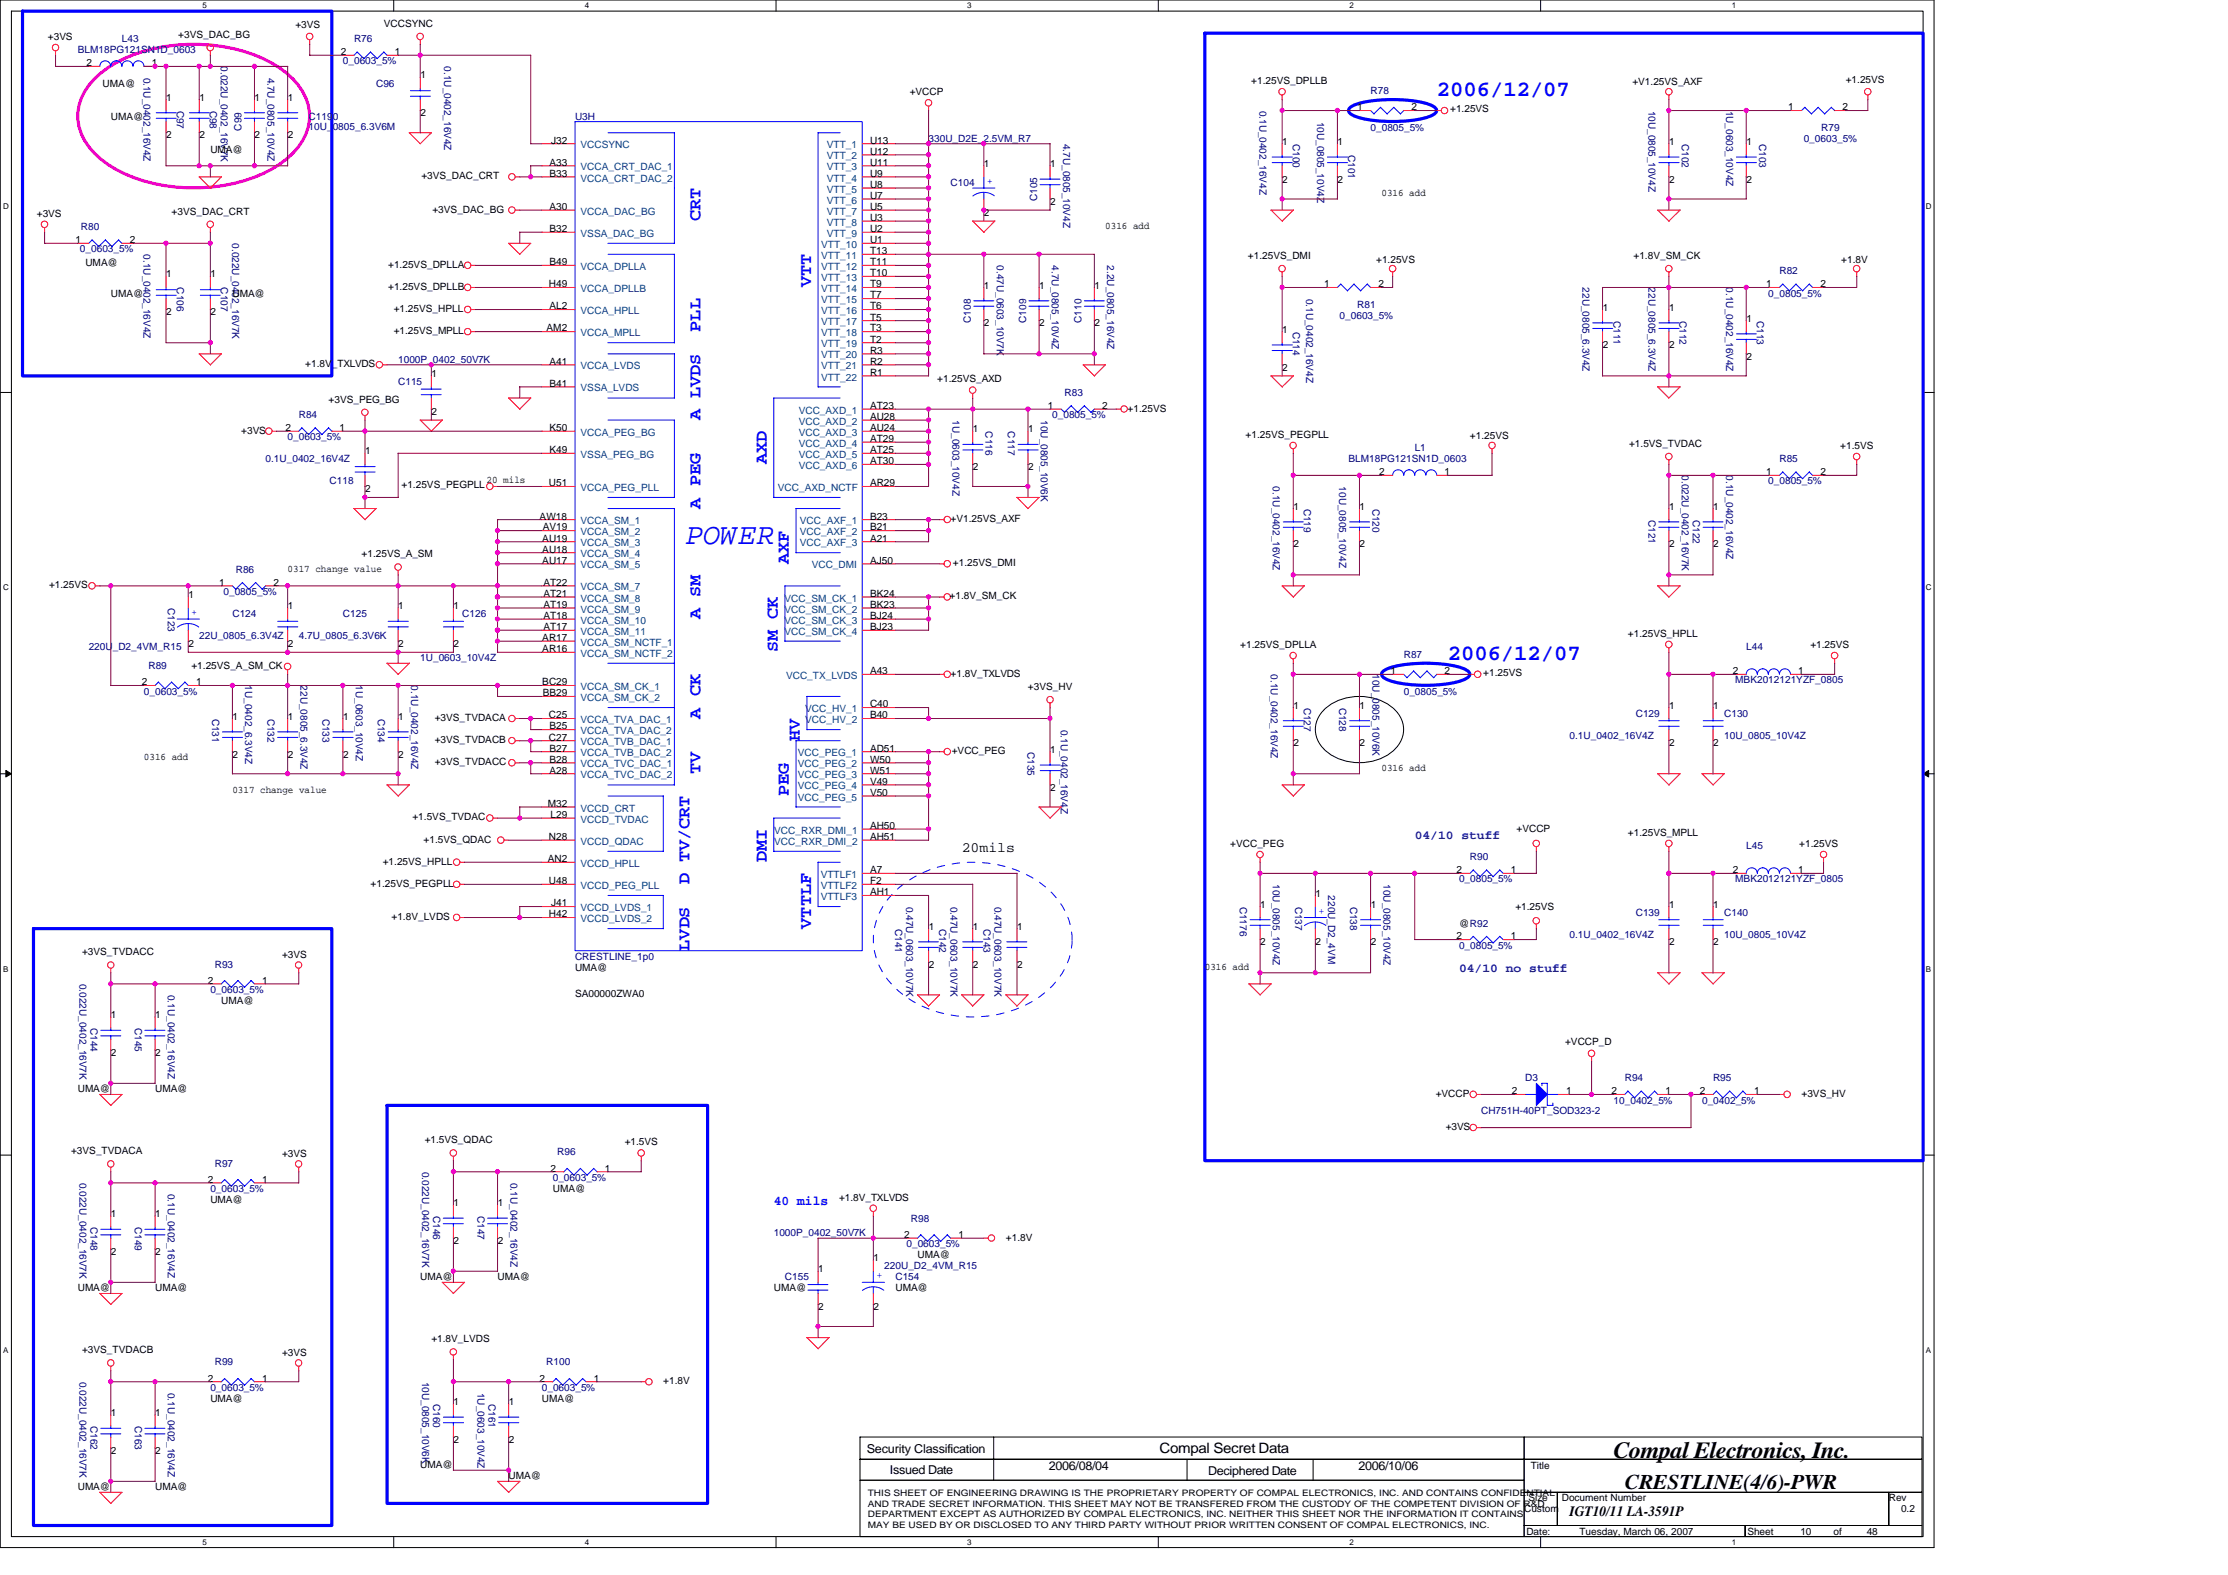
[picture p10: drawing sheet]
<svg xmlns="http://www.w3.org/2000/svg" width="297mm" height="210mm" viewBox="0 0 297 210" stroke-linecap="round" stroke-linejoin="round" font-family="sans-serif">
<defs><g id="words">
<text font-size="4" fill="#00f" x="91.4" y="72.5">POWER</text>
<text font-size="3.1" x="215.1" y="194.3">Compal Electronics, Inc.</text>
<g font-size="2.9" fill="#00f">
<text x="191.6" y="12.8">2006/12/07</text>
<text x="193" y="87.9">2006/12/07</text>
</g>
<text font-size="2.8" x="216.6" y="198.5">CRESTLINE(4/6)-PWR</text>
<g font-size="2.3" fill="#00f">
<text x="93.4" y="29.5" transform="rotate(-90 93.4 29.5)">CRT</text>
<text x="108.1" y="38.3" transform="rotate(-90 108.1 38.3)">VTT</text>
<text x="93.4" y="44.2" transform="rotate(-90 93.4 44.2)">PLL</text>
<text x="93.4" y="56" transform="rotate(-90 93.4 56)">A LVDS</text>
<text x="102.2" y="61.9" transform="rotate(-90 102.2 61.9)">AXD</text>
<text x="93.4" y="67.8" transform="rotate(-90 93.4 67.8)">A PEG</text>
<text x="105.2" y="75.1" transform="rotate(-90 105.2 75.1)">AXF</text>
<text x="93.4" y="82.5" transform="rotate(-90 93.4 82.5)">A SM</text>
<text x="103.7" y="86.9" transform="rotate(-90 103.7 86.9)">SM CK</text>
<text x="93.4" y="95.8" transform="rotate(-90 93.4 95.8)">A CK</text>
<text x="106.7" y="98.7" transform="rotate(-90 106.7 98.7)">HV</text>
<text x="93.4" y="103.1" transform="rotate(-90 93.4 103.1)">TV</text>
<text x="105.2" y="106.1" transform="rotate(-90 105.2 106.1)">PEG</text>
<text x="91.9" y="117.9" transform="rotate(-90 91.9 117.9)">D TV/CRT</text>
<text x="102.2" y="114.9" transform="rotate(-90 102.2 114.9)">DMI</text>
<text x="108.1" y="123.8" transform="rotate(-90 108.1 123.8)">VTTLF</text>
<text x="91.9" y="126.7" transform="rotate(-90 91.9 126.7)">LVDS</text>
</g>
<g font-size="1.9">
<text x="128.2" y="113.5">20mils</text>
<text x="154.6" y="193.7">Compal Secret Data</text>
<text x="209.3" y="202.1">IGT10/11 LA-3591P</text>
</g>
<text font-size="1.8" fill="#00f" x="103.2" y="160.6">40 mils</text>
<g font-size="1.6" fill="#0000a0">
<text x="188.6" y="111.8">04/10 stuff</text>
<text x="194.5" y="129.5">04/10 no stuff</text>
</g>
<g font-size="1.6">
<text x="115.5" y="193.6">Security Classification</text>
<text x="118.6" y="196.4">Issued Date</text>
<text x="139.8" y="196">2006/08/04</text>
<text x="161.1" y="196.5">Deciphered Date</text>
<text x="181.1" y="196">2006/10/06</text>
</g>
<g font-size="1.3">
<text x="6.4" y="5.3">+3VS</text>
<text x="23.8" y="5">+3VS_DAC_BG</text>
<text x="39.4" y="3.7">+3VS</text>
<text x="51.2" y="3.6">VCCSYNC</text>
<text x="11.5" y="8.8">2</text>
<text x="13.7" y="11.5">UMA@</text>
<text x="20.2" y="8.8">1</text>
<text x="45.4" y="7.3">2</text>
<text x="52.6" y="7.3">1</text>
<text x="56" y="10.5">1</text>
<text x="166.8" y="11.2">+1.25VS_DPLLB</text>
<text x="217.6" y="11.4">+V1.25VS_AXF</text>
<text x="246.1" y="11.1">+1.25VS</text>
<text x="14.8" y="15.9">UMA@</text>
<text x="22.2" y="13.4">1</text>
<text x="26.6" y="13.4">1</text>
<text x="33.9" y="13.4">1</text>
<text x="38.4" y="13.4">1</text>
<text x="56" y="15.5">2</text>
<text x="121.3" y="12.7">+VCCP</text>
<text x="181" y="14.7">1</text>
<text x="188.2" y="14.7">2</text>
<text x="193.3" y="14.9">+1.25VS</text>
<text x="238.4" y="14.7">1</text>
<text x="245.6" y="14.7">2</text>
<text x="22.2" y="18.5">2</text>
<text x="26.6" y="18.5">2</text>
<text x="28" y="20.4">UMA@</text>
<text x="33.9" y="18.5">2</text>
<text x="38.4" y="18.5">2</text>
<text x="56.2" y="23.9">+3VS_DAC_CRT</text>
<text x="73.3" y="22.1">A33</text>
<text x="73.3" y="23.6">B33</text>
<text x="73.5" y="19.1">J32</text>
<text x="116" y="19.1">U13</text>
<text x="116" y="20.6">U12</text>
<text x="116" y="23.6">U9</text>
<text x="116" y="22.1">U11</text>
<text x="131.2" y="22.2">1</text>
<text x="140" y="22.2">1</text>
<text x="171" y="19.3">1</text>
<text x="178.3" y="19.3">1</text>
<text x="222.5" y="19.3">1</text>
<text x="232.8" y="19.3">1</text>
<text x="4.9" y="28.9">+3VS</text>
<text x="22.9" y="28.6">+3VS_DAC_CRT</text>
<text x="57.7" y="28.3">+3VS_DAC_BG</text>
<text x="73.3" y="28">A30</text>
<text x="116" y="25">U8</text>
<text x="116" y="26.5">U7</text>
<text x="116" y="28">U5</text>
<text x="116" y="29.4">U3</text>
<text x="131.2" y="28.8">2</text>
<text x="140" y="27.3">2</text>
<text x="171" y="24.3">2</text>
<text x="178.3" y="24.3">2</text>
<text x="184.2" y="26.1">0316 add</text>
<text x="222.5" y="24.3">2</text>
<text x="232.8" y="24.3">2</text>
<text x="10.1" y="32.4">1</text>
<text x="11.4" y="35.4">UMA@</text>
<text x="17.3" y="32.4">2</text>
<text x="51.7" y="35.7">+1.25VS_DPLLA</text>
<text x="73.3" y="35.3">B49</text>
<text x="73.3" y="30.9">B32</text>
<text x="116" y="35.3">T11</text>
<text x="116" y="30.9">U2</text>
<text x="116" y="32.4">U1</text>
<text x="116" y="33.9">T13</text>
<text x="147.4" y="30.5">0316 add</text>
<text x="166.4" y="34.5">+1.25VS_DMI</text>
<text x="183.5" y="35.1">+1.25VS</text>
<text x="217.8" y="34.5">+1.8V_SM_CK</text>
<text x="245.5" y="35.1">+1.8V</text>
<text x="14.8" y="39.5">UMA@</text>
<text x="22.2" y="37">1</text>
<text x="28.1" y="37">1</text>
<text x="31" y="39.5">UMA@</text>
<text x="51.7" y="38.6">+1.25VS_DPLLB</text>
<text x="52.5" y="41.6">+1.25VS_HPLL</text>
<text x="73.2" y="38.3">H49</text>
<text x="73.3" y="41.2">AL2</text>
<text x="116" y="39.8">T7</text>
<text x="116" y="41.2">T6</text>
<text x="116" y="36.8">T10</text>
<text x="116" y="38.3">T9</text>
<text x="131.2" y="38.5">1</text>
<text x="138.6" y="38.5">1</text>
<text x="145.9" y="38.5">1</text>
<text x="176.5" y="38.3">1</text>
<text x="183.8" y="38.3">2</text>
<text x="213.7" y="41.4">1</text>
<text x="222.5" y="41.4">1</text>
<text x="235.5" y="38.3">1</text>
<text x="242.7" y="38.3">2</text>
<text x="22.2" y="42">2</text>
<text x="28.1" y="42">2</text>
<text x="52.5" y="44.5">+1.25VS_MPLL</text>
<text x="72.9" y="44.2">AM2</text>
<text x="116" y="45.7">T2</text>
<text x="116" y="47.1">R3</text>
<text x="116" y="42.7">T5</text>
<text x="116" y="44.2">T3</text>
<text x="131.2" y="43.5">2</text>
<text x="138.6" y="43.5">2</text>
<text x="145.9" y="43.5">2</text>
<text x="171" y="44.3">1</text>
<text x="213.7" y="46.4">2</text>
<text x="222.5" y="46.4">2</text>
<text x="232.8" y="42.9">1</text>
<text x="232.8" y="47.9">2</text>
<text x="40.7" y="48.9">+1.8V_TXLVDS</text>
<text x="43.8" y="53.7">+3VS_PEG_BG</text>
<text x="57.5" y="50.2">1</text>
<text x="73.3" y="48.6">A41</text>
<text x="73.3" y="51.5">B41</text>
<text x="116" y="48.6">R2</text>
<text x="116" y="50.1">R1</text>
<text x="125" y="50.9">+1.25VS_AXD</text>
<text x="171" y="49.4">2</text>
<text x="32.2" y="57.8">+3VS</text>
<text x="38.1" y="57.4">2</text>
<text x="45.3" y="57.4">1</text>
<text x="57.5" y="55.3">2</text>
<text x="73.3" y="57.4">K50</text>
<text x="116" y="56">AU28</text>
<text x="116" y="57.4">AU24</text>
<text x="116" y="58.9">AT29</text>
<text x="116" y="54.5">AT23</text>
<text x="129.7" y="57.6">1</text>
<text x="137.1" y="57.6">1</text>
<text x="139.7" y="54.5">1</text>
<text x="146.9" y="54.5">2</text>
<text x="150.3" y="54.8">+1.25VS</text>
<text x="166.1" y="58.4">+1.25VS_PEGPLL</text>
<text x="196" y="58.5">+1.25VS</text>
<text x="217.2" y="59.6">+1.5VS_TVDAC</text>
<text x="245.3" y="59.8">+1.5VS</text>
<text x="48.7" y="60.6">1</text>
<text x="48.7" y="65.6">2</text>
<text x="53.5" y="65">+1.25VS_PEGPLL</text>
<text x="64.9" y="64.4">20 mils</text>
<text x="73.2" y="64.8">U51</text>
<text x="73.3" y="60.4">K49</text>
<text x="116" y="60.4">AT25</text>
<text x="116" y="64.8">AR29</text>
<text x="116" y="61.9">AT30</text>
<text x="129.7" y="62.7">2</text>
<text x="137.1" y="62.7">2</text>
<text x="183.9" y="63.3">2</text>
<text x="192.6" y="63.3">1</text>
<text x="235.5" y="63.3">1</text>
<text x="242.7" y="63.3">2</text>
<text x="71.9" y="69.2">AW18</text>
<text x="72.4" y="70.7">AV19</text>
<text x="116" y="69.2">B23</text>
<text x="116" y="70.7">B21</text>
<text x="126.7" y="69.6">+V1.25VS_AXF</text>
<text x="172.4" y="67.9">1</text>
<text x="181.3" y="67.9">1</text>
<text x="222.5" y="67.9">1</text>
<text x="228.4" y="67.9">1</text>
<text x="38.4" y="76.2">0317 change value</text>
<text x="48.2" y="74.3">+1.25VS_A_SM</text>
<text x="72.3" y="72.2">AU19</text>
<text x="72.3" y="73.6">AU18</text>
<text x="72.3" y="75.1">AU17</text>
<text x="116" y="72.2">A21</text>
<text x="116" y="75.1">AJ50</text>
<text x="127" y="75.5">+1.25VS_DMI</text>
<text x="172.4" y="73">2</text>
<text x="181.3" y="73">2</text>
<text x="222.5" y="73">2</text>
<text x="228.4" y="73">2</text>
<text x="6.5" y="78.4">+1.25VS</text>
<text x="25.1" y="79.7">1</text>
<text x="29.2" y="78.1">1</text>
<text x="36.4" y="78.1">2</text>
<text x="38.4" y="81.2">1</text>
<text x="53.1" y="81.2">1</text>
<text x="60.5" y="81.2">1</text>
<text x="72.5" y="78.1">AT22</text>
<text x="72.5" y="79.5">AT21</text>
<text x="72.5" y="81">AT19</text>
<text x="72.5" y="82.5">AT18</text>
<text x="72.5" y="84">AT17</text>
<text x="116" y="79.5">BK24</text>
<text x="116" y="81">BK23</text>
<text x="116" y="82.5">BJ24</text>
<text x="116" y="84">BJ23</text>
<text x="126.6" y="79.9">+1.8V_SM_CK</text>
<text x="25.1" y="86.2">2</text>
<text x="25.5" y="89.2">+1.25VS_A_SM_CK</text>
<text x="38.4" y="86.2">2</text>
<text x="53.1" y="86.2">2</text>
<text x="60.5" y="86.2">2</text>
<text x="72.3" y="85.4">AR17</text>
<text x="72.3" y="86.9">AR16</text>
<text x="116" y="89.9">A43</text>
<text x="165.4" y="86.4">+1.25VS_DPLLA</text>
<text x="185.4" y="89.9">1</text>
<text x="192.6" y="89.9">2</text>
<text x="217" y="84.9">+1.25VS_HPLL</text>
<text x="231" y="89.9">2</text>
<text x="239.8" y="89.9">1</text>
<text x="241.4" y="86.4">+1.25VS</text>
<text x="18.9" y="91.3">2</text>
<text x="26.1" y="91.3">1</text>
<text x="31" y="95.9">1</text>
<text x="38.4" y="95.9">1</text>
<text x="45.7" y="95.9">1</text>
<text x="53.1" y="95.9">1</text>
<text x="72.3" y="91.3">BC29</text>
<text x="72.4" y="92.8">BB29</text>
<text x="73.2" y="95.7">C25</text>
<text x="116" y="94.3">C40</text>
<text x="116" y="95.7">B40</text>
<text x="126.7" y="90.2">+1.8V_TXLVDS</text>
<text x="137.1" y="92">+3VS_HV</text>
<text x="172.4" y="94.4">1</text>
<text x="181.3" y="94.4">1</text>
<text x="197.8" y="90">+1.25VS</text>
<text x="222.5" y="94.4">1</text>
<text x="228.4" y="94.4">1</text>
<text x="19.2" y="101.3">0316 add</text>
<text x="31" y="101">2</text>
<text x="38.4" y="101">2</text>
<text x="45.7" y="101">2</text>
<text x="53.1" y="101">2</text>
<text x="58" y="96.1">+3VS_TVDACA</text>
<text x="58" y="99">+3VS_TVDACB</text>
<text x="58" y="102">+3VS_TVDACC</text>
<text x="73.2" y="98.7">C27</text>
<text x="73.3" y="97.2">B25</text>
<text x="73.3" y="100.2">B27</text>
<text x="73.3" y="101.6">B28</text>
<text x="116" y="100.2">AD51</text>
<text x="116" y="101.6">W50</text>
<text x="126.9" y="100.5">+VCC_PEG</text>
<text x="140" y="100.3">1</text>
<text x="172.4" y="99.5">2</text>
<text x="181.3" y="99.5">2</text>
<text x="222.5" y="99.5">2</text>
<text x="228.4" y="99.5">2</text>
<text x="31" y="105.7">0317 change value</text>
<text x="73" y="107.5">M32</text>
<text x="73.3" y="103.1">A28</text>
<text x="116" y="103.1">W51</text>
<text x="116" y="104.6">V49</text>
<text x="116" y="106.1">V50</text>
<text x="140" y="105.4">2</text>
<text x="184.2" y="102.7">0316 add</text>
<text x="55" y="109.3">+1.5VS_TVDAC</text>
<text x="56.5" y="112.3">+1.5VS_QDAC</text>
<text x="73.2" y="112">N28</text>
<text x="73.4" y="109">L29</text>
<text x="116" y="110.5">AH50</text>
<text x="116" y="112">AH51</text>
<text x="164" y="112.9">+VCC_PEG</text>
<text x="202.2" y="110.8">+VCCP</text>
<text x="217" y="111.4">+1.25VS_MPLL</text>
<text x="239.9" y="112.9">+1.25VS</text>
<text x="49.4" y="118.2">+1.25VS_PEGPLL</text>
<text x="51" y="115.2">+1.25VS_HPLL</text>
<text x="73" y="114.9">AN2</text>
<text x="73.2" y="117.8">U48</text>
<text x="116" y="116.4">A7</text>
<text x="116" y="117.8">F2</text>
<text x="116" y="119.3">AH1</text>
<text x="175.4" y="119.5">1</text>
<text x="194.2" y="116.4">2</text>
<text x="201.4" y="116.4">1</text>
<text x="231" y="116.4">2</text>
<text x="239.8" y="116.4">1</text>
<text x="52.2" y="122.6">+1.8V_LVDS</text>
<text x="73.2" y="122.3">H42</text>
<text x="73.5" y="120.8">J41</text>
<text x="123.8" y="123.9">1</text>
<text x="129.7" y="123.9">1</text>
<text x="135.6" y="123.9">1</text>
<text x="168" y="120.9">1</text>
<text x="182.7" y="120.9">1</text>
<text x="194.2" y="125.2">2</text>
<text x="194.5" y="123.5">@R92</text>
<text x="201.4" y="125.2">1</text>
<text x="202" y="121.3">+1.25VS</text>
<text x="222.5" y="120.9">1</text>
<text x="228.4" y="120.9">1</text>
<text x="10.9" y="127.3">+3VS_TVDACC</text>
<text x="27.7" y="131.1">2</text>
<text x="35" y="131.1">1</text>
<text x="37.6" y="127.6">+3VS</text>
<text x="76.7" y="129.4">UMA@</text>
<text x="123.8" y="128.9">2</text>
<text x="129.7" y="128.9">2</text>
<text x="135.6" y="128.9">2</text>
<text x="160.6" y="129.3">0316 add</text>
<text x="168" y="126">2</text>
<text x="175.4" y="126">2</text>
<text x="182.7" y="126">2</text>
<text x="222.5" y="126">2</text>
<text x="228.4" y="126">2</text>
<text x="14.8" y="135.7">1</text>
<text x="20.7" y="135.7">1</text>
<text x="29.5" y="133.8">UMA@</text>
<text x="76.7" y="132.9">SA00000ZWA0</text>
<text x="14.8" y="140.7">2</text>
<text x="20.7" y="140.7">2</text>
<text x="208.7" y="139.3">+VCCP_D</text>
<text x="10.4" y="145.6">UMA@</text>
<text x="20.7" y="145.6">UMA@</text>
<text x="191.4" y="146.2">+VCCP</text>
<text x="201.6" y="145.8">2</text>
<text x="208.8" y="145.8">1</text>
<text x="214.8" y="145.8">2</text>
<text x="222.1" y="145.8">1</text>
<text x="226.6" y="145.8">2</text>
<text x="233.8" y="145.8">1</text>
<text x="240.2" y="146.2">+3VS_HV</text>
<text x="9.5" y="153.8">+3VS_TVDACA</text>
<text x="37.6" y="154.1">+3VS</text>
<text x="56.6" y="152.4">+1.5VS_QDAC</text>
<text x="83.3" y="152.7">+1.5VS</text>
<text x="192.7" y="150.6">+3VS</text>
<text x="27.7" y="157.6">2</text>
<text x="28" y="160.3">UMA@</text>
<text x="35" y="157.6">1</text>
<text x="60.5" y="160.7">1</text>
<text x="66.4" y="160.7">1</text>
<text x="73.4" y="156.1">2</text>
<text x="73.7" y="158.9">UMA@</text>
<text x="80.6" y="156.1">1</text>
<text x="111.9" y="160">+1.8V_TXLVDS</text>
<text x="14.8" y="162.2">1</text>
<text x="14.8" y="167.3">2</text>
<text x="20.7" y="162.2">1</text>
<text x="20.7" y="167.3">2</text>
<text x="60.5" y="165.8">2</text>
<text x="66.4" y="165.8">2</text>
<text x="120.5" y="165">2</text>
<text x="122.3" y="167.7">UMA@</text>
<text x="127.8" y="165">1</text>
<text x="134.1" y="165.3">+1.8V</text>
<text x="10.4" y="172.1">UMA@</text>
<text x="20.7" y="172.1">UMA@</text>
<text x="56" y="170.6">UMA@</text>
<text x="66.3" y="170.6">UMA@</text>
<text x="103.2" y="172.1">UMA@</text>
<text x="109.1" y="169.6">1</text>
<text x="116.5" y="168.1">1</text>
<text x="119.4" y="172.1">UMA@</text>
<text x="57.5" y="178.9">+1.8V_LVDS</text>
<text x="109.1" y="174.6">2</text>
<text x="116.5" y="174.6">2</text>
<text x="10.9" y="180.4">+3VS_TVDACB</text>
<text x="27.7" y="184.1">2</text>
<text x="35" y="184.1">1</text>
<text x="37.6" y="180.7">+3VS</text>
<text x="71.9" y="184.1">2</text>
<text x="79.2" y="184.1">1</text>
<text x="88.4" y="184.5">+1.8V</text>
<text x="14.8" y="188.7">1</text>
<text x="20.7" y="188.7">1</text>
<text x="28" y="186.8">UMA@</text>
<text x="60.5" y="187.2">1</text>
<text x="67.8" y="187.2">1</text>
<text x="72.2" y="186.8">UMA@</text>
<text x="14.8" y="193.8">2</text>
<text x="20.7" y="193.8">2</text>
<text x="56" y="195.7">UMA@</text>
<text x="60.5" y="192.3">2</text>
<text x="67.8" y="197.1">UMA@</text>
<text x="67.8" y="192.3">2</text>
<text x="204.1" y="195.8">Title</text>
<text x="10.4" y="198.6">UMA@</text>
<text x="20.7" y="198.6">UMA@</text>
<text x="203.2" y="201.6">Custom</text>
<text x="203.8" y="200.1">Size</text>
<text x="208.2" y="200.1">Document Number</text>
<text x="251.8" y="200.1">Rev</text>
<text x="253.4" y="201.6">0.2</text>
<text x="203.5" y="204.5">Date:</text>
<text x="210.6" y="204.5">Tuesday, March 06, 2007</text>
<text x="233" y="204.5">Sheet</text>
<text x="240" y="204.5">10</text>
<text x="244.5" y="204.5">of</text>
<text x="248.9" y="204.5">48</text>
</g>
<g font-size="1.3" fill="#000080">
<text x="16.3" y="5.6">L43</text>
<text x="47.2" y="5.6">R76</text>
<text x="10.4" y="7.1">BLM18PG121SN1D_0603</text>
<text x="19.2" y="10.3" transform="rotate(90 19.2 10.3)">0.1U_0402_16V4Z</text>
<text x="29.5" y="8.8" transform="rotate(90 29.5 8.8)">0.022U_0402_16V7K</text>
<text x="35.6" y="10.3" transform="rotate(90 35.6 10.3)">4.7U_0805_10V4Z</text>
<text x="45.7" y="8.6">0_0603_5%</text>
<text x="50.1" y="11.5">C96</text>
<text x="59.2" y="8.8" transform="rotate(90 59.2 8.8)">0.1U_0402_16V4Z</text>
<text x="23.6" y="14.7" transform="rotate(90 23.6 14.7)">C97</text>
<text x="28" y="14.7" transform="rotate(90 28 14.7)">C98</text>
<text x="32.2" y="17.4" transform="rotate(-90 32.2 17.4)">C99</text>
<text x="41.1" y="15.9">C1190</text>
<text x="41.1" y="17.3">10U_0805_6.3V6M</text>
<text x="76.7" y="15.9">U3H</text>
<text x="167.9" y="14.7" transform="rotate(90 167.9 14.7)">0.1U_0402_16V4Z</text>
<text x="175.6" y="16.2" transform="rotate(90 175.6 16.2)">10U_0805_10V4Z</text>
<text x="182.7" y="12.6">R78</text>
<text x="182.7" y="17.4">0_0805_5%</text>
<text x="219.8" y="14.7" transform="rotate(90 219.8 14.7)">10U_0805_10V4Z</text>
<text x="230.1" y="14.7" transform="rotate(90 230.1 14.7)">1U_0603_10V4Z</text>
<text x="242.8" y="17.4">R79</text>
<text x="123.8" y="18.9">330U_D2E_2.5VM_R7</text>
<text x="141.7" y="19.2" transform="rotate(90 141.7 19.2)">4.7U_0805_10V4Z</text>
<text x="172.4" y="19.2" transform="rotate(90 172.4 19.2)">C100</text>
<text x="179.7" y="20.6" transform="rotate(90 179.7 20.6)">C101</text>
<text x="224.2" y="19.2" transform="rotate(90 224.2 19.2)">C102</text>
<text x="234.5" y="19.2" transform="rotate(90 234.5 19.2)">C103</text>
<text x="240.5" y="18.9">0_0603_5%</text>
<text x="126.7" y="24.8">C104</text>
<text x="138.3" y="26.8" transform="rotate(-90 138.3 26.8)">C105</text>
<text x="10.7" y="33.6">0_0603_5%</text>
<text x="10.8" y="30.7">R80</text>
<text x="19.2" y="33.9" transform="rotate(90 19.2 33.9)">0.1U_0402_16V4Z</text>
<text x="30.9" y="32.4" transform="rotate(90 30.9 32.4)">0.022U_0402_16V7K</text>
<text x="132.9" y="35.4" transform="rotate(90 132.9 35.4)">0.47U_0603_10V7K</text>
<text x="140.2" y="35.4" transform="rotate(90 140.2 35.4)">4.7U_0805_10V4Z</text>
<text x="147.6" y="35.4" transform="rotate(90 147.6 35.4)">2.2U_0805_16V4Z</text>
<text x="23.6" y="38.3" transform="rotate(90 23.6 38.3)">C106</text>
<text x="29.5" y="38.3" transform="rotate(90 29.5 38.3)">C107</text>
<text x="174.1" y="39.8" transform="rotate(90 174.1 39.8)">0.1U_0402_16V4Z</text>
<text x="181" y="41">R81</text>
<text x="211" y="38.3" transform="rotate(90 211 38.3)">22U_0805_6.3V4Z</text>
<text x="219.8" y="38.3" transform="rotate(90 219.8 38.3)">22U_0805_6.3V4Z</text>
<text x="230.1" y="38.3" transform="rotate(90 230.1 38.3)">0.1U_0402_16V4Z</text>
<text x="235.8" y="39.5">0_0805_5%</text>
<text x="237.2" y="36.6">R82</text>
<text x="129.5" y="43" transform="rotate(-90 129.5 43)">C108</text>
<text x="136.8" y="43" transform="rotate(-90 136.8 43)">C109</text>
<text x="144.2" y="43" transform="rotate(-90 144.2 43)">C110</text>
<text x="172.4" y="44.2" transform="rotate(90 172.4 44.2)">C114</text>
<text x="178.6" y="42.5">0_0603_5%</text>
<text x="215.1" y="42.7" transform="rotate(90 215.1 42.7)">C111</text>
<text x="223.9" y="42.7" transform="rotate(90 223.9 42.7)">C112</text>
<text x="234.2" y="42.7" transform="rotate(90 234.2 42.7)">C113</text>
<text x="53.1" y="51.3">C115</text>
<text x="53.1" y="48.4">1000P_0402_50V7K</text>
<text x="141.9" y="52.8">R83</text>
<text x="38.4" y="58.7">0_0603_5%</text>
<text x="39.8" y="55.7">R84</text>
<text x="127" y="56" transform="rotate(90 127 56)">1U_0603_10V4Z</text>
<text x="131.4" y="57.5" transform="rotate(90 131.4 57.5)">C116</text>
<text x="134.4" y="57.5" transform="rotate(90 134.4 57.5)">C117</text>
<text x="138.8" y="56" transform="rotate(90 138.8 56)">10U_0805_10V6K</text>
<text x="140.3" y="55.7">0_0805_5%</text>
<text x="35.4" y="61.6">0.1U_0402_16V4Z</text>
<text x="43.9" y="64.6">C118</text>
<text x="169.7" y="64.8" transform="rotate(90 169.7 64.8)">0.1U_0402_16V4Z</text>
<text x="178.6" y="64.8" transform="rotate(90 178.6 64.8)">10U_0805_10V4Z</text>
<text x="179.8" y="61.6">BLM18PG121SN1D_0603</text>
<text x="188.6" y="60.1">L1</text>
<text x="224.2" y="63.4" transform="rotate(90 224.2 63.4)">0.022U_0402_16V7K</text>
<text x="230.1" y="63.4" transform="rotate(90 230.1 63.4)">0.1U_0402_16V4Z</text>
<text x="235.8" y="64.6">0_0805_5%</text>
<text x="237.2" y="61.6">R85</text>
<text x="173.8" y="67.8" transform="rotate(90 173.8 67.8)">C119</text>
<text x="183" y="67.8" transform="rotate(90 183 67.8)">C120</text>
<text x="219.8" y="69.3" transform="rotate(90 219.8 69.3)">C121</text>
<text x="225.7" y="69.3" transform="rotate(90 225.7 69.3)">C122</text>
<text x="31.4" y="76.3">R86</text>
<text x="22.4" y="81" transform="rotate(90 22.4 81)">C123</text>
<text x="29.8" y="79.3">0_0805_5%</text>
<text x="31" y="82.2">C124</text>
<text x="45.7" y="82.2">C125</text>
<text x="61.6" y="82.2">C126</text>
<text x="11.8" y="86.7">220U_D2_4VM_R15</text>
<text x="19.8" y="89.2">R89</text>
<text x="26.6" y="85.2">22U_0805_6.3V4Z</text>
<text x="39.8" y="85.2">4.7U_0805_6.3V6K</text>
<text x="56" y="88.1">1U_0603_10V4Z</text>
<text x="169.4" y="89.9" transform="rotate(90 169.4 89.9)">0.1U_0402_16V4Z</text>
<text x="183" y="89.9" transform="rotate(90 183 89.9)">10U_0805_10V6K</text>
<text x="187.2" y="87.7">R87</text>
<text x="232.8" y="86.7">L44</text>
<text x="19.2" y="92.6">0_0603_5%</text>
<text x="28.3" y="95.8" transform="rotate(90 28.3 95.8)">C131</text>
<text x="32.7" y="91.4" transform="rotate(90 32.7 91.4)">1U_0402_6.3V4Z</text>
<text x="35.6" y="95.8" transform="rotate(90 35.6 95.8)">C132</text>
<text x="40.1" y="91.4" transform="rotate(90 40.1 91.4)">22U_0805_6.3V4Z</text>
<text x="43" y="95.8" transform="rotate(90 43 95.8)">C133</text>
<text x="47.4" y="91.4" transform="rotate(90 47.4 91.4)">1U_0603_10V4Z</text>
<text x="50.4" y="95.8" transform="rotate(90 50.4 95.8)">C134</text>
<text x="54.8" y="91.4" transform="rotate(90 54.8 91.4)">0.1U_0402_16V4Z</text>
<text x="173.8" y="94.3" transform="rotate(90 173.8 94.3)">C127</text>
<text x="178.6" y="94.3" transform="rotate(90 178.6 94.3)">C128</text>
<text x="187.2" y="92.6">0_0805_5%</text>
<text x="218.1" y="95.5">C129</text>
<text x="229.9" y="95.5">C130</text>
<text x="231.3" y="91.1">MBK2012121YZF_0805</text>
<text x="137" y="100.2" transform="rotate(90 137 100.2)">C135</text>
<text x="141.4" y="97.2" transform="rotate(90 141.4 97.2)">0.1U_0402_16V4Z</text>
<text x="209.3" y="98.4">0.1U_0402_16V4Z</text>
<text x="229.9" y="98.4">10U_0805_10V4Z</text>
<text x="232.8" y="113.2">L45</text>
<text x="169.7" y="117.9" transform="rotate(90 169.7 117.9)">10U_0805_10V4Z</text>
<text x="177.1" y="119.3" transform="rotate(90 177.1 119.3)">220U_D2_4VM</text>
<text x="184.4" y="117.9" transform="rotate(90 184.4 117.9)">10U_0805_10V4Z</text>
<text x="194.5" y="117.6">0_0805_5%</text>
<text x="196" y="114.7">R90</text>
<text x="231.3" y="117.6">MBK2012121YZF_0805</text>
<text x="119.3" y="123.8" transform="rotate(90 119.3 123.8)">C141</text>
<text x="120.8" y="120.8" transform="rotate(90 120.8 120.8)">0.47U_0603_10V7K</text>
<text x="125.2" y="123.8" transform="rotate(90 125.2 123.8)">C142</text>
<text x="126.7" y="120.8" transform="rotate(90 126.7 120.8)">0.47U_0603_10V7K</text>
<text x="131.1" y="123.8" transform="rotate(90 131.1 123.8)">C143</text>
<text x="132.6" y="120.8" transform="rotate(90 132.6 120.8)">0.47U_0603_10V7K</text>
<text x="165.3" y="120.8" transform="rotate(90 165.3 120.8)">C1176</text>
<text x="172.7" y="120.8" transform="rotate(90 172.7 120.8)">C137</text>
<text x="180" y="120.8" transform="rotate(90 180 120.8)">C138</text>
<text x="209.3" y="125">0.1U_0402_16V4Z</text>
<text x="218.1" y="122">C139</text>
<text x="229.9" y="122">C140</text>
<text x="229.9" y="125">10U_0805_10V4Z</text>
<text x="10.6" y="131.1" transform="rotate(90 10.6 131.1)">0.022U_0402_16V7K</text>
<text x="28.6" y="128.9">R93</text>
<text x="76.7" y="127.9">CRESTLINE_1p0</text>
<text x="194.5" y="126.4">0_0805_5%</text>
<text x="12.1" y="137" transform="rotate(90 12.1 137)">C144</text>
<text x="18" y="137" transform="rotate(90 18 137)">C145</text>
<text x="22.4" y="132.6" transform="rotate(90 22.4 132.6)">0.1U_0402_16V4Z</text>
<text x="28" y="132.3">0_0603_5%</text>
<text x="197.5" y="148.5">CH751H-40PT_SOD323-2</text>
<text x="203.3" y="144.1">D3</text>
<text x="215.1" y="147.1">10_0402_5%</text>
<text x="216.6" y="144.1">R94</text>
<text x="226.9" y="147.1">0_0402_5%</text>
<text x="228.4" y="144.1">R95</text>
<text x="28.6" y="155.5">R97</text>
<text x="74.3" y="154">R96</text>
<text x="10.6" y="157.6" transform="rotate(90 10.6 157.6)">0.022U_0402_16V7K</text>
<text x="22.4" y="159.1" transform="rotate(90 22.4 159.1)">0.1U_0402_16V4Z</text>
<text x="28" y="158.9">0_0603_5%</text>
<text x="56.3" y="156.2" transform="rotate(90 56.3 156.2)">0.022U_0402_16V7K</text>
<text x="68.1" y="157.6" transform="rotate(90 68.1 157.6)">0.1U_0402_16V4Z</text>
<text x="73.7" y="157.4">0_0603_5%</text>
<text x="12.1" y="163.5" transform="rotate(90 12.1 163.5)">C148</text>
<text x="18" y="163.5" transform="rotate(90 18 163.5)">C149</text>
<text x="57.7" y="162.1" transform="rotate(90 57.7 162.1)">C146</text>
<text x="63.6" y="162.1" transform="rotate(90 63.6 162.1)">C147</text>
<text x="103.2" y="164.7">1000P_0402_50V7K</text>
<text x="120.9" y="166.2">0_0603_5%</text>
<text x="121.4" y="162.8">R98</text>
<text x="104.6" y="170.6">C155</text>
<text x="117.9" y="169.2">220U_D2_4VM_R15</text>
<text x="119.4" y="170.6">C154</text>
<text x="10.6" y="184.2" transform="rotate(90 10.6 184.2)">0.022U_0402_16V7K</text>
<text x="22.4" y="185.6" transform="rotate(90 22.4 185.6)">0.1U_0402_16V4Z</text>
<text x="28" y="185.4">0_0603_5%</text>
<text x="28.6" y="182">R99</text>
<text x="56.3" y="184.2" transform="rotate(90 56.3 184.2)">10U_0805_10V6K</text>
<text x="63.6" y="185.6" transform="rotate(90 63.6 185.6)">1U_0603_10V4Z</text>
<text x="72.2" y="185.4">0_0603_5%</text>
<text x="72.8" y="182">R100</text>
<text x="12.1" y="190.1" transform="rotate(90 12.1 190.1)">C162</text>
<text x="18" y="190.1" transform="rotate(90 18 190.1)">C163</text>
<text x="57.7" y="187.1" transform="rotate(90 57.7 187.1)">C160</text>
<text x="65.1" y="187.1" transform="rotate(90 65.1 187.1)">C161</text>
</g>
<g font-size="1.3" fill="#004080">
<text x="77.4" y="22.7">VCCA_CRT_DAC_1</text>
<text x="77.4" y="19.8">VCCSYNC</text>
<text x="110.2" y="19.8">VTT_1</text>
<text x="110.2" y="21.3">VTT_2</text>
<text x="110.2" y="22.7">VTT_3</text>
<text x="77.4" y="24.2">VCCA_CRT_DAC_2</text>
<text x="77.4" y="28.6">VCCA_DAC_BG</text>
<text x="110.2" y="24.2">VTT_4</text>
<text x="110.2" y="25.7">VTT_5</text>
<text x="110.2" y="27.1">VTT_6</text>
<text x="110.2" y="28.6">VTT_7</text>
<text x="77.4" y="31.6">VSSA_DAC_BG</text>
<text x="77.4" y="36">VCCA_DPLLA</text>
<text x="109.5" y="36">VTT_12</text>
<text x="109.5" y="33">VTT_10</text>
<text x="109.5" y="34.5">VTT_11</text>
<text x="110.2" y="30.1">VTT_8</text>
<text x="110.2" y="31.6">VTT_9</text>
<text x="77.4" y="38.9">VCCA_DPLLB</text>
<text x="77.4" y="41.9">VCCA_HPLL</text>
<text x="109.5" y="40.4">VTT_15</text>
<text x="109.5" y="41.9">VTT_16</text>
<text x="109.5" y="37.4">VTT_13</text>
<text x="109.5" y="38.9">VTT_14</text>
<text x="77.4" y="44.8">VCCA_MPLL</text>
<text x="109.5" y="46.3">VTT_19</text>
<text x="109.5" y="47.8">VTT_20</text>
<text x="109.5" y="43.3">VTT_17</text>
<text x="109.5" y="44.8">VTT_18</text>
<text x="77.4" y="52.2">VSSA_LVDS</text>
<text x="77.4" y="49.2">VCCA_LVDS</text>
<text x="109.5" y="49.2">VTT_21</text>
<text x="109.5" y="50.7">VTT_22</text>
<text x="77.4" y="58.1">VCCA_PEG_BG</text>
<text x="106.5" y="59.5">VCC_AXD_4</text>
<text x="106.5" y="55.1">VCC_AXD_1</text>
<text x="106.5" y="56.6">VCC_AXD_2</text>
<text x="106.5" y="58.1">VCC_AXD_3</text>
<text x="77.4" y="61">VSSA_PEG_BG</text>
<text x="77.4" y="65.4">VCCA_PEG_PLL</text>
<text x="103.7" y="65.4">VCC_AXD_NCTF</text>
<text x="106.5" y="62.5">VCC_AXD_6</text>
<text x="106.5" y="61">VCC_AXD_5</text>
<text x="77.4" y="69.9">VCCA_SM_1</text>
<text x="77.4" y="71.3">VCCA_SM_2</text>
<text x="106.6" y="69.9">VCC_AXF_1</text>
<text x="106.6" y="71.3">VCC_AXF_2</text>
<text x="77.4" y="72.8">VCCA_SM_3</text>
<text x="77.4" y="74.3">VCCA_SM_4</text>
<text x="77.4" y="75.8">VCCA_SM_5</text>
<text x="106.6" y="72.8">VCC_AXF_3</text>
<text x="108.2" y="75.8">VCC_DMI</text>
<text x="77.4" y="83.1">VCCA_SM_10</text>
<text x="77.4" y="78.7">VCCA_SM_7</text>
<text x="77.4" y="80.2">VCCA_SM_8</text>
<text x="77.4" y="81.6">VCCA_SM_9</text>
<text x="104.6" y="80.2">VCC_SM_CK_1</text>
<text x="104.6" y="81.6">VCC_SM_CK_2</text>
<text x="104.6" y="83.1">VCC_SM_CK_3</text>
<text x="77.4" y="84.6">VCCA_SM_11</text>
<text x="77.4" y="86.1">VCCA_SM_NCTF_1</text>
<text x="77.4" y="87.5">VCCA_SM_NCTF_2</text>
<text x="104.6" y="84.6">VCC_SM_CK_4</text>
<text x="77.4" y="92">VCCA_SM_CK_1</text>
<text x="77.4" y="93.4">VCCA_SM_CK_2</text>
<text x="104.8" y="90.5">VCC_TX_LVDS</text>
<text x="107.4" y="94.9">VCC_HV_1</text>
<text x="77.4" y="96.4">VCCA_TVA_DAC_1</text>
<text x="77.4" y="97.9">VCCA_TVA_DAC_2</text>
<text x="77.4" y="99.3">VCCA_TVB_DAC_1</text>
<text x="77.4" y="100.8">VCCA_TVB_DAC_2</text>
<text x="106.4" y="100.8">VCC_PEG_1</text>
<text x="107.4" y="96.4">VCC_HV_2</text>
<text x="77.4" y="102.3">VCCA_TVC_DAC_1</text>
<text x="77.4" y="103.7">VCCA_TVC_DAC_2</text>
<text x="106.4" y="102.3">VCC_PEG_2</text>
<text x="106.4" y="103.7">VCC_PEG_3</text>
<text x="106.4" y="105.2">VCC_PEG_4</text>
<text x="106.4" y="106.7">VCC_PEG_5</text>
<text x="77.4" y="108.2">VCCD_CRT</text>
<text x="77.4" y="109.6">VCCD_TVDAC</text>
<text x="77.4" y="112.6">VCCD_QDAC</text>
<text x="103.2" y="111.1">VCC_RXR_DMI_1</text>
<text x="103.2" y="112.6">VCC_RXR_DMI_2</text>
<text x="77.4" y="118.5">VCCD_PEG_PLL</text>
<text x="77.4" y="115.5">VCCD_HPLL</text>
<text x="109.4" y="117">VTTLF1</text>
<text x="109.4" y="118.5">VTTLF2</text>
<text x="109.4" y="120">VTTLF3</text>
<text x="77.4" y="122.9">VCCD_LVDS_2</text>
<text x="77.4" y="121.4">VCCD_LVDS_1</text>
</g>
<g font-size="1.3" fill="#00f">
<text x="131.6" y="24.5">+</text>
<text x="25.5" y="82">+</text>
<text x="175.8" y="121.8">+</text>
<text x="116.9" y="170.3">+</text>
</g>
<g font-size="1.2">
<text x="115.7" y="199.4">THIS SHEET OF ENGINEERING DRAWING IS THE PROPRIETARY PROPERTY OF COMPAL ELECTRONICS, INC. AND CONTAINS CONFIDENTIAL</text>
<text x="115.7" y="200.8">AND TRADE SECRET INFORMATION. THIS SHEET MAY NOT BE TRANSFERED FROM THE CUSTODY OF THE COMPETENT DIVISION OF R&amp;D</text>
<text x="115.7" y="202.2">DEPARTMENT EXCEPT AS AUTHORIZED BY COMPAL ELECTRONICS, INC. NEITHER THIS SHEET NOR THE INFORMATION IT CONTAINS</text>
<text x="115.7" y="203.6">MAY BE USED BY OR DISCLOSED TO ANY THIRD PARTY WITHOUT PRIOR WRITTEN CONSENT OF COMPAL ELECTRONICS, INC.</text>
</g>
<g font-size="1.1">
<text x="27" y="1.1">5</text>
<text x="78" y="1.1">4</text>
<text x="128.9" y="1.1">3</text>
<text x="179.9" y="1.1">2</text>
<text x="230.9" y="1.1">1</text>
<text x=".4" y="27.8">D</text>
<text x="256.8" y="27.8">D</text>
<text x=".4" y="78.7">C</text>
<text x="256.8" y="78.7">C</text>
<text x=".4" y="129.5">B</text>
<text x="256.8" y="129.5">B</text>
<text x=".4" y="180.3">A</text>
<text x="256.8" y="180.3">A</text>
<text x="27" y="205.9">5</text>
<text x="78" y="205.9">4</text>
<text x="128.9" y="205.9">3</text>
<text x="179.9" y="205.9">2</text>
<text x="230.9" y="205.9">1</text>
</g>
</g></defs>
<path d="M0 0h257.8v206.2h-257.8zM1.5 1.5h254.9v203.3h-254.9z" fill="none" stroke="#000" stroke-width=".13"/>
<g fill="#fff">
<path d="M27 .1h.6v1.2h-.6z"/>
<path d="M27 204.9h.6v1.2h-.6z"/>
</g>
<path d="M52.5 0v1.5M52.5 204.8v1.5" fill="none" stroke="#000" stroke-width=".13"/>
<g fill="#fff">
<path d="M78 .1h.5v1.2h-.5z"/>
<path d="M78 204.9h.5v1.2h-.5z"/>
</g>
<path d="M103.5 0v1.5M103.5 204.8v1.5" fill="none" stroke="#000" stroke-width=".13"/>
<g fill="#fff">
<path d="M128.9 .1h.6v1.2h-.6z"/>
<path d="M128.9 204.9h.6v1.2h-.6z"/>
</g>
<path d="M154.4 0v1.5M154.4 204.8v1.5" fill="none" stroke="#000" stroke-width=".13"/>
<g fill="#fff">
<path d="M179.9 .1h.6v1.2h-.6z"/>
<path d="M179.9 204.9h.6v1.2h-.6z"/>
</g>
<path d="M205.4 0v1.5M205.4 204.8v1.5" fill="none" stroke="#000" stroke-width=".13"/>
<g fill="#fff">
<path d="M230.9 .1h.6v1.2h-.6z"/>
<path d="M230.9 204.9h.6v1.2h-.6z"/>
<path d="M.4 26.9h.8v1.2h-.8z"/>
<path d="M256.8 26.9h.7v1.2h-.7z"/>
<path d="M.4 77.7h.8v1.2h-.8z"/>
<path d="M256.8 77.7h.7v1.2h-.7z"/>
</g>
<path d="M0 52.3h1.5M256.4 52.3h1.5" fill="none" stroke="#000" stroke-width=".13"/>
<g fill="#fff">
<path d="M.4 128.5h.7v1.2h-.7z"/>
<path d="M256.8 128.5h.7v1.2h-.7z"/>
</g>
<path d="M0 103.1h1.5M256.4 103.1h1.5" fill="none" stroke="#000" stroke-width=".13"/>
<path d="M.8 102.7l.7 .4-.7 .4zM256.4 103.1l.7-.4v.8z" fill="#000" stroke="#000" stroke-width=".13"/>
<g fill="#fff">
<path d="M.4 179.3h.7v1.2h-.7z"/>
<path d="M256.8 179.3h.7v1.2h-.7z"/>
</g>
<g fill="none" stroke="#000" stroke-width=".13">
<path d="M176.7 94.4a7.3 7.3 0 0 1 9 0 3.6 3.6 0 0 1 0 5.7 7.2 7.2 0 0 1-9 0 3.6 3.6 0 0 1 0-5.7zM0 153.9h1.5M256.4 153.9h1.5M114.7 191.5h88.5v3h-88.5zM114.7 194.5h88.5v2.8h-88.5zM114.7 197.3h88.5v7.5h-88.5zM132.5 191.5v5.8M158.3 194.5v2.8M175.1 194.5v2.8M203.2 191.5h53v3h-53zM203.2 194.5h53v4.4h-53zM203.2 198.9h4.4v4.4h-4.4z"/>
<path d="M207.6 198.9h44.2v4.4h-44.2zM251.8 198.9h4.4v4.4h-4.4zM203.2 203.3h29.5v1.5h-29.5zM232.7 203.3h23.5v1.5h-23.5z"/>
</g>
<path d="M3 1.5h41.2v48.6h-41.2zM160.6 4.4h95.8v150.3h-95.8zM179.9 14.4a4.5 4.5 0 0 1 2.5-.9 19.5 19.5 0 0 1 8.1 .4l.9 .5 .1 .3-.1 .3a4.7 4.7 0 0 1-2.5 .9 19.1 19.1 0 0 1-8.1-.4l-.9-.5-.1-.3zM184.3 89.6a4.6 4.6 0 0 1 2.5-1 19.2 19.2 0 0 1 8.1 .4l.9 .6 .2 .3-.2 .2a4.7 4.7 0 0 1-2.4 1 18.8 18.8 0 0 1-8.2-.4l-.9-.6-.1-.2zM4.5 123.8h39.7v79.5h-39.7zM51.6 147.3h42.7v53.1h-42.7z" fill="none" stroke="#00f" stroke-width=".42"/>
<path d="M119.3 118.8a15.6 15.6 0 0 1 14.8-3.3 12.2 12.2 0 0 1 8.1 6.2 8.5 8.5 0 0 1-2.2 10 15.6 15.6 0 0 1-14.8 3.2 12.2 12.2 0 0 1-8-6.2 8.5 8.5 0 0 1 2.1-9.9z" fill="none" stroke="#00f" stroke-width=".13" stroke-dasharray="1 1 1 1 1 1 1 1"/>
<path d="M12.5 10.6a17 17 0 0 1 10-4.5 21.9 21.9 0 0 1 14.8 3 8.2 8.2 0 0 1 4 6.4 7.5 7.5 0 0 1-3 5.6 19.4 19.4 0 0 1-12.5 3.9 20.6 20.6 0 0 1-11.5-3.1 8.2 8.2 0 0 1-3.9-6.4 6.9 6.9 0 0 1 2.1-4.9z" fill="none" stroke="#f0f" stroke-width=".42"/>
<g fill="none" stroke="#f00" stroke-width=".13">
<path d="M7.4 6.8v.6M11.8 8.8h1.5M19.2 8.8h1.5M22.1 13.3v1.4M22.1 16.2v1.5M26.6 13.3v1.4M26.6 16.2v1.5M28 6.8v.6M33.9 13.3v1.4M33.9 16.2v1.5M38.4 13.3v1.4M38.4 16.2v1.5"/>
<path d="M41.3 5.3v.6M45.7 7.4h1.5M51.6 7.4h1.5M54.5 17.7h3M54.6 17.7l1.4 1.5M56 5.3v.6M56 10.3v1.5M56 13.3v1.4M57.5 17.7l-1.5 1.5M72.2 19.2h4.5M115 19.2h4.4M123.8 14.2v.6"/>
<path d="M170.9 12.7v.6M170.9 19.2v1.4M178.3 19.2v1.4M181.2 14.7h1.5M187.2 14.7h1.4M191.5 14.7h.6M222.5 12.7v.6M222.5 19.2v1.4M232.8 19.2v1.4M238.7 14.7h1.5M244.6 14.7h1.5M249 12.7v.6"/>
<path d="M5.9 30.4v.6M10.4 32.4h1.4M16.3 32.4h1.4M22.1 36.8v1.5M22.1 39.8v1.5M26.5 23.6h3M26.6 23.6l1.5 1.5M28 30.4v.6M28 36.8v1.5M28 39.8v1.5M29.5 23.6l-1.5 1.5M62.8 38.3h.6"/>
<path d="M62.8 35.4h.6M67.8 32.4l1.5 1.5M67.8 32.4h3M68.7 23.6h.6M68.7 28h.6M70.8 32.4l-1.5 1.5M72.2 23.6h4.5M72.2 38.3h4.5M72.2 35.4h4.5M72.2 28h4.5M72.2 22.1h4.5M72.2 30.9h4.5"/>
<path d="M115 29.5h4.4M115 23.6h4.4M115 38.3h4.4M115 35.4h4.4M115 32.4h4.4M115 28h4.4M115 22.1h4.4M115 39.8h4.4M115 36.8h4.4M115 20.6h4.4M115 25.1h4.4M115 26.5h4.4"/>
<path d="M115 30.9h4.4M115 33.9h4.4M129.7 29.5h2.9M129.7 29.5l1.5 1.5M131.2 22.1v1.5M131.2 26.5v1.5M131.2 38.3v1.5M132.6 29.4l-1.4 1.5M138.5 38.3v1.5M140 22.1v1.5M140 25.1v1.4M145.9 38.3v1.5"/>
<path d="M170.9 22.1v1.5M170.9 36.3v.6M172.4 28h-3l1.6 1.5M172.4 28l-1.5 1.5M176.8 38.3h1.5M178.3 22.1v1.5M182.7 38.3h1.5M185.7 36.3v.6M222.5 22.1v1.5M222.5 36.3v.6M224 28h-3l1.5 1.5M224 28l-1.5 1.5"/>
<path d="M232.8 22.1v1.5M235.8 38.3h1.4M241.7 38.3h1.4M247.5 36.3v.6M26.5 47.2h3M26.6 47.2l1.5 1.4M29.5 47.1l-1.5 1.5M36.3 57.5h.6M38.4 57.5h1.4M44.2 57.5h1.5M48.7 55.4v.6M51 48.6h.6"/>
<path d="M56 56h3M56 56l1.5 1.5M57.5 50.1v1.5M57.5 53v1.5M59 56l-1.5 1.5M62.8 44.2h.6M62.8 41.3h.6M67.8 53h3M67.8 53l1.5 1.5M70.8 53l-1.5 1.5M72.2 48.6h4.5M72.2 57.5h4.5"/>
<path d="M72.2 44.2h4.5M72.2 41.3h4.5M72.2 51.6h4.5M115 48.6h4.4M115 54.5h4.4M115 57.5h4.4M115 56h4.4M115 47.2h4.4M115 44.2h4.4M115 41.3h4.4M115 50.1h4.4M115 45.7h4.4"/>
<path d="M115 42.7h4.4M115 58.9h4.4M129.7 52.5v.6M129.7 57.5v1.4M131.2 41.3v1.4M137.1 57.5v1.4M138.5 41.3v1.4M140 54.5h1.5M144.4 48.6h3M144.4 48.6l1.5 1.5M145.9 54.5h1.5M145.9 41.3v1.4"/>
<path d="M147.4 48.6l-1.5 1.5M148.8 54.5h.6M170.9 44.2v1.5M170.9 47.2v1.4M172.4 59.8v.6M172.4 50.1h-3l1.6 1.5M172.4 50.1l-1.5 1.5M198.9 59.8v.6M213.7 41.3v1.4M213.7 44.2v1.5M221 51.5l1.5 1.5M221 51.6h3"/>
<path d="M222.5 41.3v1.4M222.5 44.2v1.5M224 51.6l-1.5 1.5M232.8 42.7v1.5M232.8 45.7v1.5M12.7 78.1h.6M25.1 79.6v1.4M29.5 78.1h1.5M35.4 78.1h1.5M47.2 67.8h2.9M47.2 67.8l1.5 1.5M48.7 60.4v1.5"/>
<path d="M48.7 63.4v1.4M50.2 67.8l-1.5 1.5M53.1 76v.6M65.8 64.8h.6M72.2 69.3h4.5M72.2 75.1h4.5M72.2 79.6h4.5M72.2 64.8h4.5M72.2 78.1h4.5M72.2 60.4h4.5M72.2 70.7h4.5M72.2 72.2h4.5"/>
<path d="M72.2 73.7h4.5M115 69.3h4.4M115 75.1h4.4M115 79.6h4.4M115 64.8h4.4M115 60.4h4.4M115 70.7h4.4M115 72.2h4.4M115 61.9h4.4M125.2 69.3h.7M125.2 75.1h.7M125.2 79.6h.7"/>
<path d="M129.7 60.4v1.5M135.6 66.3l1.5 1.5M135.6 66.3h3M137.1 60.4v1.5M138.5 66.3l-1.5 1.5M170.9 78.1h3M170.9 78.1l1.5 1.5M172.4 67.8v1.5M172.4 70.7v1.5M173.9 78.1l-1.5 1.5M181.2 67.8v1.5M181.2 70.7v1.5"/>
<path d="M184.2 63.4h1.5M191.6 63.4h1.4M221 78.1l1.5 1.5M221 78.1h3M222.5 61.3v.6M222.5 67.8v1.5M222.5 70.7v1.5M224 78.1l-1.5 1.5M228.4 67.8v1.5M228.4 70.7v1.5M235.8 63.4h1.4M241.7 63.4h1.4"/>
<path d="M247.5 61.3v.6M19.2 91.4h1.5M25.1 91.4h1.5M25.1 84v1.4M31 95.8v1.4M31 98.7v1.5M38.4 81v1.5M38.4 84v1.4M38.4 89.3v.6M38.4 95.8v1.4M38.4 98.7v1.5M45.7 95.8v1.4"/>
<path d="M45.7 98.7v1.5M53.1 81v1.5M53.1 84v1.4M53.1 95.8v1.4M53.1 98.7v1.5M54.6 88.4h-3l1.5 1.5M54.6 88.4l-1.5 1.5M60.4 81v1.5M60.4 84v1.4M68.7 95.8h.6M68.7 98.7h.6M72.2 95.8h4.5"/>
<path d="M72.2 98.7h4.5M72.2 91.4h4.5M72.2 97.2h4.5M72.2 92.8h4.5M72.2 81h4.5M72.2 82.5h4.5M72.2 84h4.5M72.2 85.4h4.5M72.2 86.9h4.5M115 95.8h4.4M115 89.9h4.4M115 81h4.4"/>
<path d="M115 82.5h4.4M115 84h4.4M115 94.3h4.4M125.2 89.9h.7M140 93.7v.6M172.4 87.8v.6M172.4 94.3v1.5M172.4 97.2v1.5M181.2 94.3v1.5M181.2 97.2v1.5M185.7 89.9h1.5M191.6 89.9h1.4"/>
<path d="M196 89.9h.6M222.5 86.3v.7M222.5 94.3v1.5M222.5 97.2v1.5M228.4 94.3v1.5M228.4 97.2v1.5M231.3 89.9h1.5M238.7 89.9h1.5M244.6 87.8v.6M54.6 104.6h-3l1.5 1.5M54.6 104.6l-1.5 1.5M61.3 117.9h.7"/>
<path d="M61.3 114.9h.7M65.8 109h.6M67.2 112h.6M68.7 101.7h.6M72.2 100.2h4.5M72.2 107.5h4.5M72.2 101.7h4.5M72.2 117.9h4.5M72.2 114.9h4.5M72.2 109h4.5M72.2 112h4.5M72.2 103.1h4.5"/>
<path d="M115 100.2h4.4M115 104.6h4.4M115 101.7h4.4M115 117.9h4.4M115 112h4.4M115 103.1h4.4M115 116.4h4.4M115 119.3h4.4M115 110.5h4.4M115 106.1h4.4M125.2 100.2h.7M140 100.2v1.5"/>
<path d="M140 103.1v1.5M141.5 107.5h-3l1.5 1.6M141.5 107.5l-1.5 1.5M168 114.3v.6M170.9 104.6h3M170.9 104.6l1.5 1.5M173.9 104.6l-1.5 1.5M175.4 119.3v1.5M194.5 116.4h1.5M200.4 116.4h1.5M204.8 112.9v.6M222.5 112.9v.6"/>
<path d="M224 103.1h-3l1.5 1.5M224 103.1l-1.5 1.5M229.9 103.1h-3l1.5 1.5M229.9 103.1l-1.5 1.5M231.3 116.4h1.5M238.7 116.4h1.5M243.1 114.3v.6M14.8 129.1v.6M14.8 135.6v1.4M14.8 138.5v1.5M20.7 135.6v1.4M20.7 138.5v1.5"/>
<path d="M28 131.1h1.5M33.9 131.1h1.5M39.8 129.1v.6M61.3 122.3h.7M72.2 122.3h4.5M72.2 120.8h4.5M122.3 132.6l1.5 1.5M122.3 132.6h3M123.8 123.8v1.4M123.8 126.7v1.5M125.3 132.6l-1.5 1.5M128.2 132.6l1.5 1.5"/>
<path d="M128.2 132.6h3M129.7 123.8v1.4M129.7 126.7v1.5M131.2 132.6l-1.5 1.5M134.1 132.6l1.5 1.5M134.1 132.6h3M135.6 123.8v1.4M135.6 126.7v1.5M137.1 132.6l-1.5 1.5M166.5 131.1h3M166.5 131.1l1.5 1.5M168 120.8v1.5"/>
<path d="M168 123.8v1.4M169.5 131.1l-1.5 1.5M175.4 123.8v1.4M182.7 120.8v1.5M182.7 123.8v1.4M194.5 125.2h1.5M200.4 125.2h1.5M204.8 123.2v.6M222.5 120.8v1.5M222.5 123.8v1.4M224 129.6h-3l1.5 1.5M224 129.6l-1.5 1.5"/>
<path d="M228.4 120.8v1.5M228.4 123.8v1.4M229.9 129.6h-3l1.5 1.5M229.9 129.6l-1.5 1.5M14.8 155.6v.6M14.8 147.3l-1.5-1.4h3l-1.6 1.4M28 157.6h1.5M33.9 157.6h1.5M39.8 155.6v.6M60.4 154.1v.6M73.7 156.2h1.5M79.6 156.2h1.5"/>
<path d="M85.5 154.1v.6M196.9 145.9h.6M196.9 150.3h.6M201.9 145.9h1.4M207.8 145.9h1.5M212.2 140.8v.7M215.1 145.9h1.5M221 145.9h1.5M226.9 145.9h1.5M232.8 145.9h1.5M237.2 145.9h.6M13.3 172.4l1.4 1.5 1.6-1.5h-3"/>
<path d="M14.8 162.1v1.4M14.8 165v1.5M20.7 162.1v1.4M20.7 165v1.5M60.4 160.6v1.5M60.4 163.5v1.5M61.9 170.9l-1.5 1.5M62 170.9h-3l1.4 1.5M66.3 160.6v1.5M66.3 163.5v1.5M107.6 178.3h2.9M107.6 178.3l1.5 1.5"/>
<path d="M109.1 169.4v1.5M109.1 172.4v1.4M110.6 178.2l-1.5 1.5M116.4 161.5v.6M116.4 168v1.4M116.4 172.4v1.4M120.9 165h1.4M126.7 165h1.5M131.1 165h.7M13.3 198.9l1.5 1.5M13.3 198.9h3l-1.6 1.5M14.8 182.1v.6"/>
<path d="M14.8 188.6v1.5M14.8 191.5v1.5M20.7 188.6v1.5M20.7 191.5v1.5M28 184.1h1.5M33.9 184.1h1.5M39.8 182.1v.6M60.4 180.6v.6M60.4 187.1v1.5M60.4 190.1v1.4M67.8 187.1v1.5M67.8 190.1v1.4"/>
<path d="M69.3 197.4h-3l1.5 1.5M69.3 197.4l-1.5 1.5M72.2 184.1h1.5M78.1 184.1h1.5M85.5 184.1h.6"/>
<circle cx="7.4" cy="6.3" r=".43"/>
<circle cx="28" cy="6.3" r=".43"/>
<circle cx="41.3" cy="4.9" r=".43"/>
<circle cx="56" cy="4.9" r=".43"/>
<circle cx="123.8" cy="13.7" r=".43"/>
<circle cx="170.9" cy="12.2" r=".43"/>
<circle cx="192.6" cy="14.7" r=".43"/>
<circle cx="222.5" cy="12.2" r=".43"/>
<circle cx="249" cy="12.2" r=".43"/>
<circle cx="5.9" cy="29.9" r=".43"/>
<circle cx="28" cy="29.9" r=".43"/>
<circle cx="62.3" cy="38.3" r=".43"/>
<circle cx="62.3" cy="35.4" r=".43"/>
<circle cx="68.2" cy="28" r=".43"/>
<circle cx="68.2" cy="23.6" r=".43"/>
<circle cx="170.9" cy="35.8" r=".43"/>
<circle cx="185.7" cy="35.8" r=".43"/>
<circle cx="222.5" cy="35.8" r=".43"/>
<circle cx="247.5" cy="35.8" r=".43"/>
<circle cx="35.8" cy="57.5" r=".43"/>
<circle cx="48.7" cy="54.9" r=".43"/>
<circle cx="50.6" cy="48.6" r=".43"/>
<circle cx="62.3" cy="41.2" r=".43"/>
<circle cx="62.4" cy="44.2" r=".43"/>
<circle cx="129.7" cy="52" r=".43"/>
<circle cx="149.9" cy="54.5" r=".43"/>
<circle cx="172.4" cy="59.4" r=".43"/>
<circle cx="198.9" cy="59.4" r=".43"/>
<circle cx="12.3" cy="78.1" r=".43"/>
<circle cx="53.1" cy="75.6" r=".43"/>
<circle cx="65.3" cy="64.8" r=".43"/>
<circle cx="126.3" cy="79.6" r=".43"/>
<circle cx="126.3" cy="75.1" r=".43"/>
<circle cx="126.3" cy="69.2" r=".43"/>
<circle cx="222.5" cy="60.8" r=".43"/>
<circle cx="247.5" cy="60.8" r=".43"/>
<circle cx="38.3" cy="88.8" r=".43"/>
<circle cx="68.3" cy="98.7" r=".43"/>
<circle cx="68.3" cy="95.8" r=".43"/>
<circle cx="126.3" cy="89.9" r=".43"/>
<circle cx="140" cy="93.2" r=".43"/>
<circle cx="172.4" cy="87.4" r=".43"/>
<circle cx="197" cy="89.9" r=".43"/>
<circle cx="222.5" cy="85.9" r=".43"/>
<circle cx="244.6" cy="87.4" r=".43"/>
<circle cx="60.9" cy="114.9" r=".43"/>
<circle cx="60.9" cy="117.9" r=".43"/>
<circle cx="65.3" cy="109" r=".43"/>
<circle cx="66.8" cy="112" r=".43"/>
<circle cx="68.2" cy="101.7" r=".43"/>
<circle cx="126.3" cy="100.2" r=".43"/>
<circle cx="168" cy="113.9" r=".43"/>
<circle cx="204.8" cy="112.4" r=".43"/>
<circle cx="222.5" cy="112.4" r=".43"/>
<circle cx="243.1" cy="113.9" r=".43"/>
<circle cx="14.8" cy="128.6" r=".43"/>
<circle cx="39.8" cy="128.6" r=".43"/>
<circle cx="60.9" cy="122.3" r=".43"/>
<circle cx="204.8" cy="122.7" r=".43"/>
<circle cx="14.8" cy="155.1" r=".43"/>
<circle cx="39.8" cy="155.1" r=".43"/>
<circle cx="60.4" cy="153.7" r=".43"/>
<circle cx="85.5" cy="153.7" r=".43"/>
<circle cx="196.4" cy="145.8" r=".43"/>
<circle cx="196.4" cy="150.3" r=".43"/>
<circle cx="212.2" cy="140.4" r=".43"/>
<circle cx="238.3" cy="145.8" r=".43"/>
<circle cx="116.4" cy="161" r=".43"/>
<circle cx="132.2" cy="165" r=".43"/>
<circle cx="14.8" cy="181.6" r=".43"/>
<circle cx="39.8" cy="181.6" r=".43"/>
<circle cx="60.4" cy="180.2" r=".43"/>
<circle cx="86.5" cy="184.1" r=".43"/>
</g>
<g fill="none" stroke="#00f" stroke-width=".13">
<path d="M13.3 8.8a.73 .73 0 0 1 .7-.7 .73 .73 0 0 1 .8 .7 .74 .74 0 0 1 .7-.7 .74 .74 0 0 1 .8 .7 .74 .74 0 0 1 .7-.7 .74 .74 0 0 1 .7 .7 .73 .73 0 0 1 .8-.7 .73 .73 0 0 1 .7 .7M20.8 15.8h2.7M20.8 15h2.7M22.1 14.7v.3M22.1 15.7v.5M25.2 15.8h2.7M25.2 15h2.7M26.6 14.7v.3M26.6 15.7v.5M32.6 15.8h2.7M32.6 15h2.7M33.9 14.7v.3"/>
<path d="M33.9 15.7v.5M37 15.8h2.7M37 15h2.7M38.4 14.7v.3M38.4 15.7v.5M47.6 6.9l.9 .9M47.6 6.9l-.4 .5M49.4 6.9l.9 .9M49.4 6.9l-.9 .9M51.6 7.4l-.4-.5-.9 .9M54.7 12.8h2.7M54.7 12.1h2.7"/>
<path d="M56 11.8v.3M56 12.8v.5M76.7 16.2h38.3v110.5h-38.3zM81.1 17.7h8.8v14.7M112 17.7h-3l.1 33.9M182.7 14.7l.5 .5M183.2 15.2l.9-.9 .9 .9M185.8 14.3l.9 .9M185.8 14.3l-.9 .9M187.2 14.7l-.5 .5M240.6 14.3l.9 .9M240.6 14.3l-.4 .4"/>
<path d="M241.5 15.2l.9-.9 .9 .9M244.2 14.3l.4 .5M244.2 14.3l-.9 .9M12.3 32l.9 .9M12.3 32l-.5 .4M14.1 32l-.9 .9M15.8 32l.5 .4M15.8 32l-.9 .9-.8-.9M20.8 39.3h2.7M20.8 38.6h2.7M22.1 38.3v.3M22.1 39.3v.5"/>
<path d="M26.7 39.3h2.7M26.7 38.6h2.7M28 38.3v.3M28 39.3v.5M81 32.4h8.9M81.1 33.9h8.8v11.8M129.7 25.1h2.9M131.2 23.6v1.5M131.2 25.6v.9M131.2 39.8v.3M132.6 26.1a2.38 2.38 0 0 0-2.9 0M138.5 39.8v.3"/>
<path d="M138.7 24.6h2.6M138.7 23.9h2.6M140 23.6v.3M140 24.6v.5M145.9 39.8v.3M169.6 21.7h2.7M169.6 20.9h2.7M170.9 20.6v.4M170.9 21.7v.4M177 21.7h2.7M177 20.9h2.7M178.3 20.6v.4"/>
<path d="M178.3 21.7v.4M178.8 37.8l-.5 .5M180.5 37.9l.9 .9M180.5 37.8l-.8 1-1-.9M182.3 37.9l.4 .4M182.3 37.8l-.9 1M221.2 21.7h2.7M221.2 20.9h2.7M222.5 20.6v.4M222.5 21.7v.4M231.5 21.7h2.7M231.5 20.9h2.7"/>
<path d="M232.8 20.6v.4M232.8 21.7v.4M237.7 37.8l-.5 .5M239.4 37.9l.9 .9M239.5 37.8l-.9 1-.9-.9M241.2 37.9l.5 .4M241.2 37.8l-.9 1M40.2 57l.9 .9 .9-.9M40.3 57l-.5 .5M42 57l.9 .9M43.8 57l.4 .5M43.8 57l-.9 .9"/>
<path d="M56.2 52.6h2.6M56.2 51.9h2.6M57.5 51.6v.3M57.5 52.6v.4M81 45.7h8.9M81 53h8.9M81.1 47.2h8.8v5.9M81.1 56h8.8v10.3M109.1 51.6h2.9M112 53h-8.9l.1 13.3M128.4 60h2.6M128.4 59.2h2.6"/>
<path d="M129.7 58.9v.3M129.7 59.9v.5M129.8 40.8h2.7M129.8 40.1h2.7M131.2 40.8v.5M135.7 60h2.7M135.7 59.2h2.7M137.1 58.9v.3M137.1 59.9v.5M137.2 40.8h2.6M137.2 40.1h2.6M138.5 40.8v.5"/>
<path d="M141.5 54.5l.4 .5M142.8 54.1l-.9 .8M144.6 40.8h2.6M144.6 40.1h2.6M144.6 54.1l.9 .9M144.6 54.1l-.9 .9-.9-.9M145.9 40.8v.5M145.9 54.5l-.4 .4M169.6 46.7h2.7M169.6 46h2.7M170.9 45.7v.3M170.9 46.7v.5"/>
<path d="M212.3 43.8h2.7M212.3 43h2.7M213.7 42.7v.4M213.7 43.8v.4M221.2 43.8h2.7M221.2 43h2.7M222.5 42.7v.4M222.5 43.8v.4M231.5 45.2h2.7M231.5 44.5h2.7M232.8 44.2v.3M232.8 45.2v.5"/>
<path d="M31 78.1l.5 .4M31.4 78.5l.9-.9 .9 .9M34.1 77.6l.9 .9M34.1 77.6l-.9 .9M35.4 78.1l-.4 .4M47.3 62.9h2.7M47.3 62.2h2.7M48.7 61.9v.3M48.7 62.9v.5M81 66.3h8.9M81.1 67.8h8.8v36.8M103.2 66.3h8.8"/>
<path d="M104.6 78.1h7.4M104.6 78.1v7.4l7.4-.1M106.1 67.8h5.9M106.1 67.8v5.9M106.1 73.7h5.9M171.1 70.3h2.7M171.1 69.6h2.7M172.4 69.3v.3M172.4 70.3v.4M179.9 70.3h2.7M179.9 69.6h2.7M181.2 69.3v.3"/>
<path d="M181.2 70.3v.4M185.7 63.3a.74 .74 0 0 1 .7-.7 .74 .74 0 0 1 .8 .7 .73 .73 0 0 1 .7-.7 .73 .73 0 0 1 .7 .7 .74 .74 0 0 1 .8-.7 .74 .74 0 0 1 .7 .7 .73 .73 0 0 1 .7-.7 .73 .73 0 0 1 .8 .7M221.1 70.3h2.7M221.1 69.6h2.7M222.5 69.3v.3M222.5 70.3v.4M227.1 70.3h2.6M227.1 69.6h2.6M228.4 69.3v.3M228.4 70.3v.4M237.7 62.9l.9 .9M237.7 62.9l-.5 .5"/>
<path d="M238.6 63.8l.9-.9 .8 .9M241.2 62.9l.5 .5M241.2 62.9l-.9 .9M21.1 90.9l.9 .9M21.1 90.9l-.4 .5M22.9 90.9l.9 .9M22.9 90.9l-.9 .9M23.6 82.5h3M24.6 90.9l.5 .5M24.7 90.9l-1 .9M25.1 81v1.5M25.1 83.1v.9"/>
<path d="M26.5 83.6a2.38 2.38 0 0 0-2.9 0M29.7 98.3h2.6M29.7 97.5h2.6M31 97.2v.4M31 98.3v.4M37 98.3h2.7M37 97.5h2.7M37 83.5h2.7M37 82.8h2.7M38.4 82.5v.3M38.4 83.5v.5M38.4 97.2v.4"/>
<path d="M38.4 98.3v.4M44.4 98.3h2.7M44.4 97.5h2.7M45.7 97.2v.4M45.7 98.3v.4M51.7 98.3h2.7M51.7 97.5h2.7M51.7 83.5h2.7M51.7 82.8h2.7M53.1 82.5v.3M53.1 83.5v.5M53.1 97.2v.4"/>
<path d="M53.1 98.3v.4M59.1 83.5h2.7M59.1 82.8h2.7M60.4 82.5v.3M60.4 83.5v.5M81 88.4h8.9M81.1 94.3h8.8M106.1 98.7h5.9M106.1 98.7v8.9l5.9-.1M107.6 92.8h4.4M107.6 92.8v4.5M107.6 97.2h4.4"/>
<path d="M171.1 96.8h2.7M171.1 96.1h2.7M172.4 95.8v.3M172.4 96.8v.4M179.9 96.8h2.7M179.9 96.1h2.7M181.2 95.8v.3M181.2 96.8v.4M188.5 89.4l.9 .9M188.5 89.4l-.9 .9-.4-.4M190.2 89.4l1 .9M190.3 89.4l-.9 .9"/>
<path d="M191.6 89.9l-.5 .4M221.2 96.8h2.7M221.2 96.1h2.7M222.5 95.8v.3M222.5 96.8v.4M227.1 96.8h2.6M227.1 96.1h2.6M228.4 95.8v.3M228.4 96.8v.4M232.8 89.9a.74 .74 0 0 1 .7-.8 .74 .74 0 0 1 .8 .8 .73 .73 0 0 1 .7-.8 .73 .73 0 0 1 .8 .8 .74 .74 0 0 1 .7-.8 .74 .74 0 0 1 .7 .8 .74 .74 0 0 1 .8-.8 .74 .74 0 0 1 .7 .8M81 113.5h7.4M81 104.6h8.9"/>
<path d="M81.1 119.3h7.4M81.1 106.1h7.4M88.4 106.1v7.4M88.4 119.3v4.5M103.2 113.5h8.8M112 114.9h-2.9v5.9M112 109h-8.8v4.5M138.7 102.7h2.6M138.7 102h2.6M140 101.7v.3M140 102.7v.4M196.4 115.9l.9 .9"/>
<path d="M196.4 116l-.4 .4M198.2 115.9l.9 .9M198.2 116l-.9 .9M199.9 115.9l.5 .5M200 116l-1 .9M232.8 116.4a.74 .74 0 0 1 .7-.7 .74 .74 0 0 1 .8 .7 .73 .73 0 0 1 .7-.7 .73 .73 0 0 1 .8 .7 .74 .74 0 0 1 .7-.7 .74 .74 0 0 1 .7 .7 .74 .74 0 0 1 .8-.7 .74 .74 0 0 1 .7 .7M13.4 138h2.7M13.4 137.3h2.7M14.8 137v.3M14.8 138v.5M19.3 138h2.7M19.3 137.3h2.7"/>
<path d="M20.7 137v.3M20.7 138v.5M29.9 130.7l.9 .9 .9-.9M29.9 130.7l-.4 .4M31.7 130.7l.9 .9M33.5 130.7l.4 .4M33.5 130.7l-.9 .9M81 123.8h7.4M109.1 120.8h2.9M122.4 126.3h2.7M122.4 125.5h2.7M123.8 125.2v.3"/>
<path d="M123.8 126.2v.5M128.4 126.3h2.6M128.4 125.5h2.6M129.7 125.2v.3M129.7 126.2v.5M134.2 126.3h2.7M134.2 125.5h2.7M135.6 125.2v.3M135.6 126.2v.5M166.7 123.3h2.6M166.7 122.6h2.6M168 122.3v.3"/>
<path d="M168 123.3v.5M173.9 122.3h2.9M175.4 120.8v1.5M175.4 122.9v.9M176.8 123.3a2.38 2.38 0 0 0-2.9 .1M181.4 123.3h2.7M181.4 122.6h2.7M182.7 122.3v.3M182.7 123.3v.5M196 125.2l.4-.4 .9 .9M198.2 124.8l.9 .9M198.2 124.8l-.9 .9"/>
<path d="M200.4 125.2l-.5-.4-.9 .9M221.2 123.3h2.7M221.2 122.6h2.7M222.5 122.3v.3M222.5 123.3v.5M227.1 123.3h2.6M227.1 122.6h2.6M228.4 122.3v.3M228.4 123.3v.5M29.9 157.2l.9 .9 .9-.9M29.9 157.2l-.4 .5M31.7 157.2l.9 .9"/>
<path d="M33.5 157.2l.4 .4M33.5 157.2l-.9 .9M75.6 155.7l.9 .9M75.6 155.7l-.4 .5M77.4 155.7l.8 .9 1-.9M77.4 155.7l-.9 .9M79.1 155.7l.5 .5M203.3 145.9h1.5M205.5 144.4h.8v2.9M205.6 144.4v.3M206.3 145.9h1.5M206.3 147.3h.7"/>
<path d="M207 147v.3M217 145.4l.9 .9 .9-.9M217 145.4l-.4 .5M218.8 145.4l.9 .9M220.6 145.4l.4 .5M220.6 145.4l-.9 .9M228.8 145.4l.9 .9 .9-.9M228.8 145.4l-.4 .5M230.6 145.4l.9 .9M232.3 145.4l.5 .5M232.4 145.4l-.9 .9M13.4 164.6h2.7"/>
<path d="M13.4 163.8h2.7M14.8 163.5v.4M14.8 164.5v.5M19.3 164.6h2.7M19.3 163.8h2.7M20.7 163.5v.4M20.7 164.5v.5M59.1 163.1h2.7M59.1 162.3h2.7M60.4 162.1v.3M60.4 163.1v.4M65 163.1h2.7"/>
<path d="M65 162.3h2.7M66.3 162.1v.3M66.3 163.1v.4M107.7 171.9h2.7M107.7 171.2h2.7M109.1 170.9v.3M109.1 171.9v.5M115 170.9h2.9M116.4 169.4v1.5M116.4 171.5v.9M117.8 172a2.38 2.38 0 0 0-2.8 0M122.7 164.5l1 .9"/>
<path d="M122.8 164.6l-.5 .4M124.5 164.5l.9 .9M124.5 164.6l-.9 .9M126.3 164.5l.4 .5M126.3 164.6l-.9 .9M13.4 191.1h2.7M13.4 190.4h2.7M14.8 190.1v.3M14.8 191.1v.4M19.3 191.1h2.7M19.3 190.4h2.7M20.7 190.1v.3"/>
<path d="M20.7 191.1v.4M29.9 183.7l.9 .9M29.9 183.7l-.4 .5M31.7 183.7l.9 .9M31.7 183.7l-.9 .9M33.5 183.7l.4 .4M33.5 183.7l-.9 .9M59.1 189.6h2.7M59.1 188.9h2.7M60.4 188.6v.3M60.4 189.6v.5M66.5 189.6h2.7"/>
<path d="M66.5 188.9h2.7M67.8 188.6v.3M67.8 189.6v.5M74.1 183.7l.9 .9M74.1 183.7l-.4 .5M75.9 183.7l.9 .9M75.9 183.7l-.9 .9M77.7 183.7l.4 .4M77.7 183.7l-.9 .9"/>
</g>
<path d="M204.8 144.4l1.5 1.5-1.5 1.4z" fill-rule="evenodd" fill="#00f" stroke="#00f" stroke-width=".13"/>
<g fill="none" stroke="#800040" stroke-width=".13">
<path d="M7.4 7.3v1.5h4.5M19.2 8.8h19.2v4.5M22.1 17.7v4.4h16.3M22.1 8.8v4.5M26.6 8.8v4.5M26.6 17.7v4.4M28 7.3v1.5M33.9 8.8v4.5M33.9 17.7v4.4M38.4 17.7v4.4M41.3 7.4h4.4M41.3 5.9v1.5"/>
<path d="M53.1 7.4h17.7M56 5.9v4.4M56 14.7v3M70.7 19.2h1.5M70.8 7.3v11.9M119.4 19.2h20.6M123.8 14.7v35.4h-4.4M131.2 19.1v3M140 19.2v2.9M170.9 14.7h10.3M170.9 13.3v5.9M178.3 14.7v4.5"/>
<path d="M188.6 14.7h3M222.5 14.7h16.2M222.5 13.3v5.9M232.8 14.7v4.5M249 13.3v1.4h-2.9M5.9 30.9v1.5h4.5M17.7 32.4h10.4M22.1 32.4v4.4M28 22.1v1.5M28 30.9v5.9M63.4 38.3h8.8M63.4 35.4h8.8"/>
<path d="M69.3 28h2.9M69.3 23.6h2.9M69.3 30.9h2.9M69.3 30.9v1.5M70.7 22.1h1.5M70.8 22.1v1.5M119.4 33.9h26.5v4.4M119.4 36.8h4.4M119.4 28h4.4M119.4 38.3h4.4M119.4 29.5h4.4M119.4 23.6h4.4"/>
<path d="M119.4 22.1h4.4M119.4 32.4h4.4M119.4 25.1h4.4M119.4 26.5h4.4M119.4 30.9h4.4M119.4 35.4h4.4M119.4 20.6h4.4M119.4 39.8h4.4M131.2 33.9v4.4M138.5 33.9v4.4M140 26.5v1.5M140 28h-8.8v1.5"/>
<path d="M170.9 38.3h5.9M170.9 23.6v4.4M170.9 36.8v7.4M178.3 23.6v2.9h-7.4M185.7 36.8v1.5h-1.5M222.5 23.6v4.4M222.5 36.8v4.5M232.8 23.6v2.9h-10.3M232.8 38.3v4.4M235.8 38.3h-22.2l.1 3M247.5 36.8v1.5h-4.4M22.1 41.2v4.5h6"/>
<path d="M28 41.2v6M36.8 57.5h1.6M45.7 57.5h26.5M48.7 56v4.4M51.6 48.6h20.6M57.5 48.6v1.5M57.5 54.5v1.5M63.4 41.3h8.8M63.4 44.2h8.8M69.3 51.6h2.9M69.3 51.5v1.5M119.4 57.5h4.4"/>
<path d="M119.4 54.5h20.6M119.4 45.7h4.4M119.4 47.2h4.4M119.4 48.6h4.4M119.4 41.3h4.4M119.4 42.7h4.4M119.4 44.2h4.4M119.4 58.9h4.4M119.4 56h4.4M123.8 54.5v10.3h-4.4M129.7 53v4.5M131.1 47.2h14.8"/>
<path d="M131.2 42.7v4.5M137.1 54.5v3M138.5 42.7v4.5M145.9 42.7v5.9M147.3 54.5h1.5M170.9 48.6v1.5M213.7 45.7l-.1 4.4h19.2v-3M222.5 45.7v5.9M13.3 78.1h16.2M14.8 78.1v13.3M25.1 78.1v1.5M36.9 78.1h35.3"/>
<path d="M38.4 78.1v2.9M48.7 64.8v3M53.1 60.4h19.1M53.1 60.4v5.9h-4.5M53.1 76.6v4.4M60.4 78.1v2.9M66.3 69.3h5.9M66.3 64.8h5.9M66.3 79.6h5.9M66.3 75.1h5.9M66.3 73.7h5.9M66.3 72.2h5.9"/>
<path d="M66.3 70.7h5.9M66.3 69.2v17.7h5.9M119.4 69.3h5.9M119.4 61.9h4.4M119.4 60.4h4.4M119.4 79.6h5.9M119.4 75.1h5.9M119.4 70.7h4.4M123.8 69.2v3h-4.4M123.8 79.5v4.5h-4.4M129.7 64.8h7.4M129.7 61.9v2.9"/>
<path d="M137.1 61.9v4.4M172.4 63.4h11.8M172.4 60.4v7.4M172.4 72.2v5.9M181.2 72.2v4.4h-8.8M181.2 63.3v4.5M198.9 60.4v3h-5.9M222.5 63.4h13.3M222.5 61.9v5.9M222.5 72.2v5.9M228.4 63.3v4.5M228.4 72.2v4.4h-5.9"/>
<path d="M247.5 61.9v1.5h-4.4M14.8 91.4h4.4M25.1 85.4v1.5h35.4l-.1-1.5M26.5 91.4h45.7M31 91.3v4.5M38.4 85.4v1.6M38.4 89.9v5.9M45.7 91.3v4.5M53.1 85.4v3M53.1 91.3v4.5M66.3 84h5.9M66.3 82.5h5.9"/>
<path d="M66.3 81h5.9M66.3 85.4h5.9M66.3 91.3v1.5h5.9M69.3 95.8h2.9M69.3 98.7h2.9M70.7 97.2h1.5M70.8 98.7v1.5h1.5M70.8 95.7v1.5M119.4 94.3h4.4v1.5M119.4 82.5h4.4M119.4 81h4.4M119.4 95.8h20.6"/>
<path d="M119.4 89.9h5.9M140 94.3v5.9M172.4 89.9h13.3M172.4 88.4v5.9M172.4 98.7v5.9M181.2 89.9v4.4M181.2 98.7v4.4M193 89.9h3M222.5 89.9h8.8M222.5 86.9v7.4M222.5 98.7v4.4M228.4 89.9v4.4"/>
<path d="M228.4 98.7v4.4M244.6 88.4v1.5h-4.4M31 103.1h22.1M31 100.2v2.9M38.4 100.2v2.9M45.7 100.2v2.9M53.1 100.2v4.4M61.9 117.9h10.3M61.9 114.9h10.3M66.3 109h5.9M67.8 112h4.4M69.3 101.7h2.9"/>
<path d="M69.3 107.5h2.9M69.3 107.5v1.5M70.7 103.1h1.5M70.8 101.6v1.5M119.4 119.3h4.4v4.5M119.4 103.1h4.4M119.4 100.2h5.9M119.4 110.5h4.4M119.4 101.7h4.4M119.4 106.1h4.4M119.4 104.6h4.4M119.4 116.4h16.2v7.4"/>
<path d="M119.4 117.9h10.3M123.8 100.2v11.8h-4.4M129.7 117.8v6M140 104.6v2.9M168 116.4h26.5M168 114.9v5.9M172.4 103.1h8.9M175.4 116.4v2.9M182.7 116.4v4.4M188.6 116.4v8.8M204.8 113.4v3h-2.9M222.5 116.4h8.8"/>
<path d="M222.5 113.4v7.4M228.4 116.4v4.4M243.1 114.9v1.5h-2.9M14.7 131.1h13.3M14.8 129.6v6M14.8 139.9v6M20.7 131.1v4.5M20.7 139.9v4.5h-6M39.8 129.6v1.5h-4.4M61.9 122.3h10.3M69.3 120.8h2.9M69.3 120.8v1.5"/>
<path d="M123.8 128.2v4.4M129.7 128.2v4.4M135.6 128.2v4.4M168 125.2v5.9M175.4 125.2v4.4M182.7 125.2v4.4h-14.7M188.6 125.2h5.9M204.8 123.7v1.5h-2.9M222.5 125.2v4.4M228.4 125.2v4.4M14.7 157.6h13.3M14.8 156.1v6"/>
<path d="M20.7 157.6v4.5M39.8 156.1v1.5h-4.4M60.4 156.2h13.3M60.4 154.7v5.9M66.3 156.1v4.5M85.5 154.7v1.5h-4.5M197.4 145.9h4.5M209.2 145.9h5.9M212.2 141.4v4.5M222.5 145.9h4.4M225.4 145.8v4.5h-28M234.3 145.9h3"/>
<path d="M14.8 166.5v5.9M20.7 166.5v4.4h-6M60.4 165v5.9M66.3 165v4.4h-5.9M109.1 173.8v4.5M109.1 176.8h7.4M116.4 162.1v5.9M116.4 173.8v3M120.9 165h-11.9l.1 4.4M128.2 165h3M14.7 184.1h13.3M14.8 182.7v5.9"/>
<path d="M14.8 193v5.9M20.7 184.1v4.5M20.7 193v4.4h-6M39.8 182.7v1.4h-4.4M60.4 184.1h11.8M60.4 195.9h7.4M60.4 181.2v5.9M60.4 191.5v4.4M67.8 184.1v3M67.8 191.5v5.9M79.6 184.1h5.9"/>
</g>
<g fill="#f0f" stroke="#f0f" stroke-width=".13">
<circle cx="38.3" cy="78.1" r=".29"/>
<circle cx="53.1" cy="86.9" r=".29"/>
<circle cx="38.3" cy="86.9" r=".29"/>
<circle cx="131.2" cy="19.1" r=".29"/>
<circle cx="137" cy="64.8" r=".29"/>
<circle cx="123.8" cy="61.9" r=".29"/>
<circle cx="123.8" cy="60.4" r=".29"/>
<circle cx="66.3" cy="81" r=".29"/>
<circle cx="66.3" cy="72.2" r=".29"/>
<circle cx="48.6" cy="66.3" r=".29"/>
<circle cx="48.6" cy="57.5" r=".29"/>
<circle cx="66.3" cy="84" r=".29"/>
<circle cx="66.3" cy="79.6" r=".29"/>
<circle cx="66.3" cy="78.1" r=".29"/>
<circle cx="66.3" cy="75.1" r=".29"/>
<circle cx="66.3" cy="70.7" r=".29"/>
<circle cx="66.3" cy="73.6" r=".29"/>
<circle cx="66.3" cy="85.4" r=".29"/>
<circle cx="60.4" cy="78.1" r=".29"/>
<circle cx="53.1" cy="78.1" r=".29"/>
<circle cx="25.1" cy="78.1" r=".29"/>
<circle cx="66.3" cy="82.5" r=".29"/>
<circle cx="53.1" cy="91.3" r=".29"/>
<circle cx="38.3" cy="91.3" r=".29"/>
<circle cx="131.2" cy="33.9" r=".29"/>
<circle cx="123.8" cy="54.5" r=".29"/>
<circle cx="129.7" cy="54.5" r=".29"/>
<circle cx="137" cy="54.5" r=".29"/>
<circle cx="14.8" cy="78.1" r=".29"/>
<circle cx="31" cy="91.3" r=".29"/>
<circle cx="53.1" cy="103.1" r=".29"/>
<circle cx="45.7" cy="103.1" r=".29"/>
<circle cx="66.3" cy="91.3" r=".29"/>
<circle cx="123.8" cy="82.5" r=".29"/>
<circle cx="123.8" cy="104.6" r=".29"/>
<circle cx="140" cy="95.7" r=".29"/>
<circle cx="123.8" cy="95.7" r=".29"/>
<circle cx="123.8" cy="103.1" r=".29"/>
<circle cx="123.8" cy="101.7" r=".29"/>
<circle cx="123.8" cy="106.1" r=".29"/>
<circle cx="123.8" cy="110.5" r=".29"/>
<circle cx="138.5" cy="33.9" r=".29"/>
<circle cx="123.8" cy="100.2" r=".29"/>
<circle cx="145.9" cy="47.1" r=".29"/>
<circle cx="123.8" cy="25" r=".29"/>
<circle cx="123.8" cy="47.1" r=".29"/>
<circle cx="123.8" cy="38.3" r=".29"/>
<circle cx="123.8" cy="36.8" r=".29"/>
<circle cx="123.8" cy="22.1" r=".29"/>
<circle cx="123.8" cy="39.8" r=".29"/>
<circle cx="123.8" cy="30.9" r=".29"/>
<circle cx="123.8" cy="26.5" r=".29"/>
<circle cx="123.8" cy="45.7" r=".29"/>
<circle cx="123.8" cy="35.4" r=".29"/>
<circle cx="123.8" cy="20.6" r=".29"/>
<circle cx="123.8" cy="28" r=".29"/>
<circle cx="123.8" cy="42.7" r=".29"/>
<circle cx="123.8" cy="41.2" r=".29"/>
<circle cx="123.8" cy="23.6" r=".29"/>
<circle cx="123.8" cy="48.6" r=".29"/>
<circle cx="123.8" cy="44.2" r=".29"/>
<circle cx="123.8" cy="32.4" r=".29"/>
<circle cx="123.8" cy="29.5" r=".29"/>
<circle cx="45.7" cy="91.3" r=".29"/>
<circle cx="138.5" cy="47.1" r=".29"/>
<circle cx="123.8" cy="33.9" r=".29"/>
<circle cx="123.8" cy="58.9" r=".29"/>
<circle cx="123.8" cy="57.5" r=".29"/>
<circle cx="123.8" cy="56" r=".29"/>
<circle cx="123.8" cy="70.7" r=".29"/>
<circle cx="123.8" cy="69.2" r=".29"/>
<circle cx="123.8" cy="19.1" r=".29"/>
<circle cx="123.8" cy="81" r=".29"/>
<circle cx="123.8" cy="79.6" r=".29"/>
<circle cx="57.5" cy="48.6" r=".29"/>
<circle cx="20.7" cy="8.8" r=".29"/>
<circle cx="22.1" cy="8.8" r=".29"/>
<circle cx="26.6" cy="22.1" r=".29"/>
<circle cx="26.6" cy="8.8" r=".29"/>
<circle cx="28" cy="45.7" r=".29"/>
<circle cx="28" cy="32.4" r=".29"/>
<circle cx="20.7" cy="157.6" r=".29"/>
<circle cx="14.8" cy="170.9" r=".29"/>
<circle cx="14.8" cy="157.6" r=".29"/>
<circle cx="14.8" cy="197.4" r=".29"/>
<circle cx="20.7" cy="184.1" r=".29"/>
<circle cx="14.8" cy="184.1" r=".29"/>
<circle cx="20.7" cy="131.1" r=".29"/>
<circle cx="14.8" cy="144.4" r=".29"/>
<circle cx="14.8" cy="131.1" r=".29"/>
<circle cx="60.4" cy="184.1" r=".29"/>
<circle cx="67.8" cy="184.1" r=".29"/>
<circle cx="67.8" cy="195.9" r=".29"/>
<circle cx="66.3" cy="156.2" r=".29"/>
<circle cx="60.4" cy="169.4" r=".29"/>
<circle cx="60.4" cy="156.2" r=".29"/>
<circle cx="70.7" cy="101.7" r=".29"/>
<circle cx="70.7" cy="95.7" r=".29"/>
<circle cx="69.3" cy="109" r=".29"/>
<circle cx="70.7" cy="98.7" r=".29"/>
<circle cx="69.3" cy="122.3" r=".29"/>
<circle cx="56" cy="7.4" r=".29"/>
<circle cx="70.7" cy="23.6" r=".29"/>
<circle cx="22.1" cy="32.4" r=".29"/>
<circle cx="116.4" cy="165" r=".29"/>
<circle cx="109.1" cy="176.8" r=".29"/>
<circle cx="181.2" cy="89.9" r=".29"/>
<circle cx="222.5" cy="26.5" r=".29"/>
<circle cx="172.4" cy="89.9" r=".29"/>
<circle cx="170.9" cy="26.5" r=".29"/>
<circle cx="172.4" cy="103.1" r=".29"/>
<circle cx="172.4" cy="63.3" r=".29"/>
<circle cx="222.5" cy="76.6" r=".29"/>
<circle cx="228.4" cy="63.3" r=".29"/>
<circle cx="222.5" cy="63.3" r=".29"/>
<circle cx="172.4" cy="76.6" r=".29"/>
<circle cx="222.5" cy="116.4" r=".29"/>
<circle cx="228.4" cy="116.4" r=".29"/>
<circle cx="228.4" cy="89.9" r=".29"/>
<circle cx="222.5" cy="89.9" r=".29"/>
<circle cx="222.5" cy="50.1" r=".29"/>
<circle cx="232.8" cy="14.7" r=".29"/>
<circle cx="222.5" cy="14.7" r=".29"/>
<circle cx="170.9" cy="38.3" r=".29"/>
<circle cx="232.8" cy="38.3" r=".29"/>
<circle cx="222.5" cy="38.3" r=".29"/>
<circle cx="175.4" cy="129.6" r=".29"/>
<circle cx="168" cy="116.4" r=".29"/>
<circle cx="175.4" cy="116.4" r=".29"/>
<circle cx="225.4" cy="145.8" r=".29"/>
<circle cx="181.2" cy="63.3" r=".29"/>
<circle cx="212.2" cy="145.8" r=".29"/>
<circle cx="188.6" cy="116.4" r=".29"/>
<circle cx="182.7" cy="116.4" r=".29"/>
<circle cx="38.3" cy="103.1" r=".29"/>
<circle cx="131.2" cy="28" r=".29"/>
<circle cx="168" cy="129.6" r=".29"/>
<circle cx="170.9" cy="14.7" r=".29"/>
<circle cx="178.3" cy="14.7" r=".29"/>
<circle cx="28" cy="22.1" r=".29"/>
<circle cx="33.9" cy="8.8" r=".29"/>
<circle cx="28" cy="8.8" r=".29"/>
<circle cx="33.9" cy="22.1" r=".29"/>
</g>
<use href="#words"/>
</svg>
